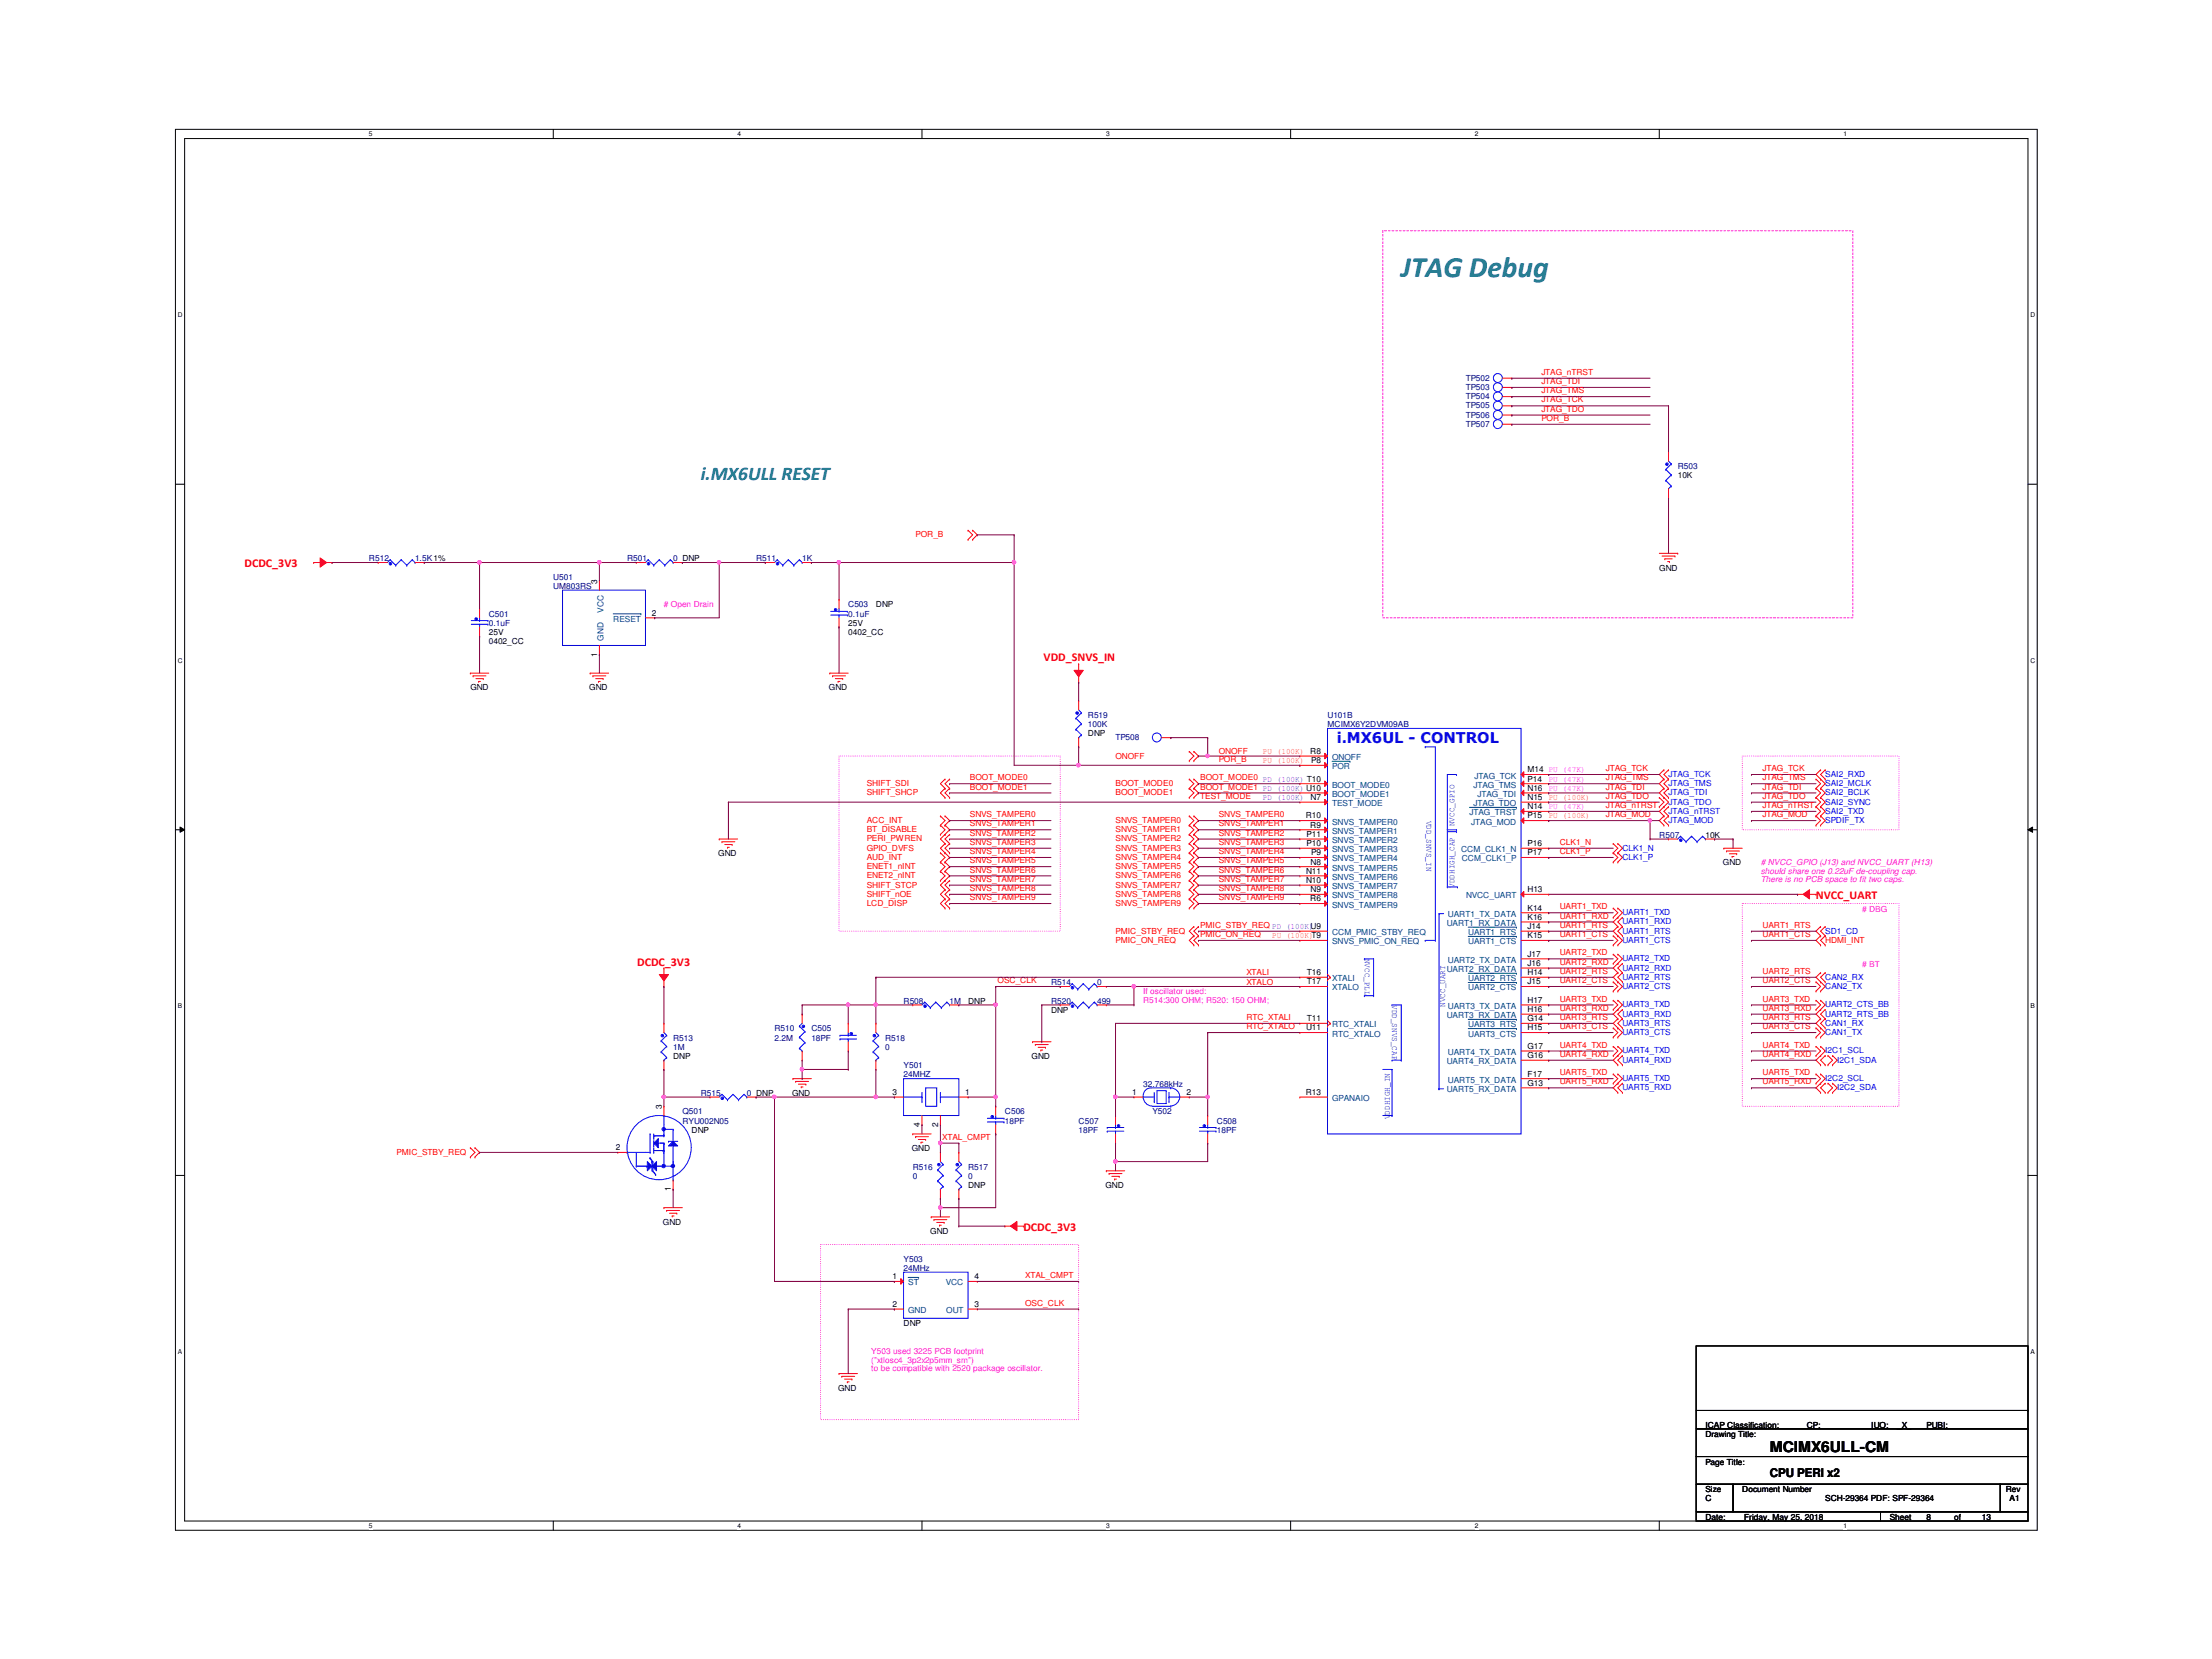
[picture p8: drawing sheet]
<svg xmlns="http://www.w3.org/2000/svg" width="610mm" height="457mm" viewBox="0 0 610 457" stroke-linecap="round" stroke-linejoin="round" font-family="sans-serif">
<defs><g id="words">
<text font-size="8.1" fill="#008080" x="386.2" y="76.4">JTAG Debug</text>
<text font-size="5.3" fill="#008080" x="193.1" y="132.2">i.MX6ULL RESET</text>
<text font-size="4.1" fill="#00f" x="368.4" y="204.9">i.MX6UL - CONTROL</text>
<text font-size="4.1" x="487.8" y="400.1">MCIMX6ULL-CM</text>
<g font-size="3.3" fill="#f00">
<text x="67.4" y="156.4">DCDC_3V3</text>
<text x="287.6" y="182.3">VDD_SNVS_IN</text>
<text x="500.5" y="247.8">NVCC_UART</text>
<text x="175.6" y="266.1">DCDC_3V3</text>
<text x="282" y="339.3">DCDC_3V3</text>
</g>
<text font-size="3.3" x="487.8" y="407">CPU PERI x2</text>
<g font-size="2.3" fill="#000080">
<text x="403.9" y="107.4">TP503</text>
<text x="403.9" y="104.9">TP502</text>
<text x="403.9" y="112.5">TP505</text>
<text x="403.9" y="110">TP504</text>
<text x="403.9" y="115.1">TP506</text>
<text x="403.9" y="117.6">TP507</text>
<text x="462.4" y="129.3">R503</text>
<text x="101.7" y="154.7">R512</text>
<text x="114.4" y="154.7">1.5K1%</text>
<text x="172.8" y="154.7">R501</text>
<text x="185.5" y="154.7">0 DNP</text>
<text x="208.4" y="154.7">R511</text>
<text x="221.1" y="154.7">1K</text>
<text x="152.5" y="159.8">U501</text>
<text x="152.5" y="162.3">UM803RS</text>
<text x="233.8" y="167.4">C503</text>
<text x="134.7" y="169.9">C501</text>
<text x="134.7" y="172.5">0.1uF</text>
<text x="233.8" y="169.9">0.1uF</text>
<text x="299.8" y="197.9">R519</text>
<text x="365.8" y="197.9">U101B</text>
<text x="299.8" y="200.4">100K</text>
<text x="307.4" y="204">TP508</text>
<text x="365.8" y="200.4">MCIMX6Y2DVM09AB</text>
<text x="457.3" y="230.9">R507</text>
<text x="289.6" y="271.5">R514</text>
<text x="302.3" y="271.5">0</text>
<text x="249" y="276.6">R508</text>
<text x="261.7" y="276.6">1M</text>
<text x="289.6" y="276.6">R520</text>
<text x="302.3" y="276.6">499</text>
<text x="185.5" y="286.8">R513</text>
<text x="213.4" y="284.2">R510</text>
<text x="213.4" y="286.8">2.2M</text>
<text x="223.6" y="284.2">C505</text>
<text x="223.6" y="286.8">18PF</text>
<text x="243.9" y="286.8">R518</text>
<text x="185.5" y="289.3">1M</text>
<text x="243.9" y="289.3">0</text>
<text x="249" y="294.4">Y501</text>
<text x="249" y="296.9">24MHZ</text>
<text x="315" y="299.5">32.768kHz</text>
<text x="193.1" y="302">R515</text>
<text x="205.8" y="302">0 DNP</text>
<text x="188" y="307.1">Q501</text>
<text x="188" y="309.6">RYU002N05</text>
<text x="276.9" y="307.1">C506</text>
<text x="276.9" y="309.6">18PF</text>
<text x="297.3" y="309.6">C507</text>
<text x="317.6" y="307.1">Y502</text>
<text x="335.4" y="309.6">C508</text>
<text x="297.3" y="312.2">18PF</text>
<text x="335.4" y="312.2">18PF</text>
<text x="251.5" y="322.3">R516</text>
<text x="266.8" y="322.3">R517</text>
<text x="251.5" y="324.9">0</text>
<text x="266.8" y="324.9">0</text>
<text x="249" y="347.7">Y503</text>
<text x="249" y="350.3">24MHz</text>
</g>
<g font-size="2.3" fill="#f00">
<text x="424.8" y="105.8">JTAG_TDI</text>
<text x="424.8" y="103.3">JTAG_nTRST</text>
<text x="424.8" y="110.9">JTAG_TCK</text>
<text x="424.8" y="108.4">JTAG_TMS</text>
<text x="424.8" y="113.5">JTAG_TDO</text>
<text x="424.8" y="116">POR_B</text>
<text x="252.3" y="148.1">POR_B</text>
<text x="307.4" y="209">ONOFF</text>
<text x="335.9" y="207.9">ONOFF</text>
<text x="335.9" y="210">POR_B</text>
<text x="267.3" y="215.1">BOOT_MODE0</text>
<text x="330.8" y="215.1">BOOT_MODE0 PD (100K) T10</text>
<text x="442.6" y="212.5">JTAG_TCK</text>
<text x="442.6" y="215.1">JTAG_TMS</text>
<text x="485.7" y="212.5">JTAG_TCK</text>
<text x="485.7" y="215.1">JTAG_TMS</text>
<text x="238.8" y="216.7">SHIFT_SDI</text>
<text x="238.8" y="219.2">SHIFT_SHCP</text>
<text x="267.3" y="217.6">BOOT_MODE1</text>
<text x="307.4" y="216.7">BOOT_MODE0</text>
<text x="307.4" y="219.2">BOOT_MODE1</text>
<text x="330.8" y="217.6">BOOT_MODE1 PD (100K) U10</text>
<text x="330.8" y="220.1">TEST_MODE</text>
<text x="442.6" y="217.6">JTAG_TDI</text>
<text x="442.6" y="220.1">JTAG_TDO</text>
<text x="485.7" y="217.6">JTAG_TDI</text>
<text x="485.7" y="220.1">JTAG_TDO</text>
<text x="238.8" y="226.8">ACC_INT</text>
<text x="267.3" y="225.2">SNVS_TAMPER0</text>
<text x="267.3" y="227.8">SNVS_TAMPER1</text>
<text x="307.4" y="226.8">SNVS_TAMPER0</text>
<text x="335.9" y="225.2">SNVS_TAMPER0</text>
<text x="335.9" y="227.8">SNVS_TAMPER1</text>
<text x="442.6" y="225.2">JTAG_MOD</text>
<text x="442.6" y="222.7">JTAG_nTRST</text>
<text x="485.7" y="222.7">JTAG_nTRST</text>
<text x="485.7" y="225.2">JTAG_MOD</text>
<text x="238.8" y="229.4">BT_DISABLE</text>
<text x="238.8" y="231.9">PERI_PWREN</text>
<text x="267.3" y="232.8">SNVS_TAMPER3</text>
<text x="267.3" y="230.3">SNVS_TAMPER2</text>
<text x="307.4" y="229.4">SNVS_TAMPER1</text>
<text x="307.4" y="231.9">SNVS_TAMPER2</text>
<text x="335.9" y="230.3">SNVS_TAMPER2</text>
<text x="335.9" y="232.8">SNVS_TAMPER3</text>
<text x="429.9" y="232.8">CLK1_N</text>
<text x="238.8" y="237">AUD_INT</text>
<text x="238.8" y="234.4">GPIO_DVFS</text>
<text x="238.8" y="239.5">ENET1_nINT</text>
<text x="267.3" y="235.4">SNVS_TAMPER4</text>
<text x="267.3" y="237.9">SNVS_TAMPER5</text>
<text x="307.4" y="234.4">SNVS_TAMPER3</text>
<text x="307.4" y="237">SNVS_TAMPER4</text>
<text x="307.4" y="239.5">SNVS_TAMPER5</text>
<text x="335.9" y="235.4">SNVS_TAMPER4</text>
<text x="335.9" y="237.9">SNVS_TAMPER5</text>
<text x="429.9" y="235.4">CLK1_P</text>
<text x="238.8" y="244.6">SHIFT_STCP</text>
<text x="238.8" y="242.1">ENET2_nINT</text>
<text x="267.3" y="240.5">SNVS_TAMPER6</text>
<text x="267.3" y="243">SNVS_TAMPER7</text>
<text x="267.3" y="245.5">SNVS_TAMPER8</text>
<text x="307.4" y="242.1">SNVS_TAMPER6</text>
<text x="307.4" y="244.6">SNVS_TAMPER7</text>
<text x="335.9" y="240.5">SNVS_TAMPER6</text>
<text x="335.9" y="243">SNVS_TAMPER7</text>
<text x="335.9" y="245.5">SNVS_TAMPER8</text>
<text x="238.8" y="249.7">LCD_DISP</text>
<text x="238.8" y="247.1">SHIFT_nOE</text>
<text x="267.3" y="248.1">SNVS_TAMPER9</text>
<text x="307.4" y="247.1">SNVS_TAMPER8</text>
<text x="307.4" y="249.7">SNVS_TAMPER9</text>
<text x="335.9" y="248.1">SNVS_TAMPER9</text>
<text x="429.9" y="250.6">UART1_TXD</text>
<text x="307.4" y="257.3">PMIC_STBY_REQ</text>
<text x="330.8" y="255.7">PMIC_STBY_REQ PD (100K)U9</text>
<text x="429.9" y="253.2">UART1_RXD</text>
<text x="429.9" y="255.7">UART1_RTS</text>
<text x="485.7" y="255.7">UART1_RTS</text>
<text x="307.4" y="259.8">PMIC_ON_REQ</text>
<text x="330.8" y="258.2">PMIC_ON_REQ</text>
<text x="429.9" y="258.2">UART1_CTS</text>
<text x="429.9" y="263.3">UART2_TXD</text>
<text x="485.7" y="258.2">UART1_CTS</text>
<text x="503" y="259.8">HDMI_INT</text>
<text x="343.5" y="268.8">XTALI</text>
<text x="429.9" y="265.9">UART2_RXD</text>
<text x="429.9" y="268.4">UART2_RTS</text>
<text x="485.7" y="268.4">UART2_RTS</text>
<text x="274.9" y="270.9">OSC_CLK</text>
<text x="343.5" y="271.4">XTALO</text>
<text x="429.9" y="270.9">UART2_CTS</text>
<text x="485.7" y="270.9">UART2_CTS</text>
<text x="343.5" y="281.1">RTC_XTALI</text>
<text x="429.9" y="276">UART3_TXD</text>
<text x="429.9" y="278.6">UART3_RXD</text>
<text x="429.9" y="281.1">UART3_RTS</text>
<text x="485.7" y="276">UART3_TXD</text>
<text x="485.7" y="278.6">UART3_RXD</text>
<text x="485.7" y="281.1">UART3_RTS</text>
<text x="343.5" y="283.6">RTC_XTALO</text>
<text x="429.9" y="283.6">UART3_CTS</text>
<text x="485.7" y="283.6">UART3_CTS</text>
<text x="429.9" y="288.7">UART4_TXD</text>
<text x="429.9" y="291.3">UART4_RXD</text>
<text x="485.7" y="288.7">UART4_TXD</text>
<text x="485.7" y="291.3">UART4_RXD</text>
<text x="429.9" y="296.3">UART5_TXD</text>
<text x="429.9" y="298.9">UART5_RXD</text>
<text x="485.7" y="296.3">UART5_TXD</text>
<text x="485.7" y="298.9">UART5_RXD</text>
<text x="259.7" y="314.1">XTAL_CMPT</text>
<text x="109.3" y="318.3">PMIC_STBY_REQ</text>
<text x="282.5" y="352.2">XTAL_CMPT</text>
<text x="282.5" y="359.8">OSC_CLK</text>
</g>
<g font-size="2.3">
<text x="462.4" y="131.8">10K</text>
<text x="164.6" y="160.9" transform="rotate(-90 164.6 160.9)">3</text>
<text x="457.3" y="157.2">GND</text>
<text x="241.4" y="167.4">DNP</text>
<text x="179.7" y="169.7">2</text>
<text x="233.8" y="172.5">25V</text>
<text x="134.7" y="177.5">0402_CC</text>
<text x="134.7" y="175">25V</text>
<text x="233.8" y="175">0402_CC</text>
<text x="164.6" y="180.9" transform="rotate(-90 164.6 180.9)">1</text>
<text x="129.6" y="190.2">GND</text>
<text x="162.4" y="190.2">GND</text>
<text x="228.4" y="190.2">GND</text>
<text x="299.8" y="202.9">DNP</text>
<text x="361.1" y="207.8">R8</text>
<text x="361.4" y="210.3">P8</text>
<text x="421" y="212.9">M14 PU (47K)</text>
<text x="421" y="215.4">P14</text>
<text x="361.2" y="220.5">N7</text>
<text x="421" y="217.9">N16</text>
<text x="421" y="220.5">N15</text>
<text x="359.8" y="225.6">R10</text>
<text x="421" y="223">N14</text>
<text x="421" y="225.6">P15</text>
<text x="360.1" y="230.6">P11</text>
<text x="360.1" y="233.2">P10</text>
<text x="361.1" y="228.1">R9</text>
<text x="421" y="233.2">P16</text>
<text x="470" y="230.9">10K</text>
<text x="198" y="236">GND</text>
<text x="361.2" y="238.3">N8</text>
<text x="361.4" y="235.7">P9</text>
<text x="421" y="235.7">P17</text>
<text x="474.8" y="238.5">GND</text>
<text x="359.9" y="240.8">N11</text>
<text x="359.9" y="243.3">N10</text>
<text x="361.2" y="245.9">N9</text>
<text x="421" y="245.9">H13</text>
<text x="361.1" y="248.4">R6</text>
<text x="421" y="251">K14</text>
<text x="421" y="253.5">K16</text>
<text x="421" y="256">J14</text>
<text x="421" y="258.6">K15</text>
<text x="421" y="263.7">J17</text>
<text x="360.2" y="268.7">T16</text>
<text x="421" y="266.2">J16</text>
<text x="421" y="268.7">H14</text>
<text x="360.2" y="271.3">T17</text>
<text x="421" y="271.3">J15</text>
<text x="266.8" y="276.6">DNP</text>
<text x="289.6" y="279.1">DNP</text>
<text x="360.2" y="281.4">T11</text>
<text x="421" y="281.4">G14</text>
<text x="421" y="276.4">H17</text>
<text x="421" y="278.9">H16</text>
<text x="359.9" y="284">U11</text>
<text x="421" y="284">H15</text>
<text x="185.5" y="291.8">DNP</text>
<text x="284.3" y="291.8">GND</text>
<text x="421" y="291.6">G16</text>
<text x="421" y="289.1">G17</text>
<text x="421" y="296.7">F17</text>
<text x="421" y="299.2">G13</text>
<text x="182.4" y="305.6" transform="rotate(-90 182.4 305.6)">3</text>
<text x="218.3" y="302">GND</text>
<text x="246" y="301.8">3</text>
<text x="266" y="301.8">1</text>
<text x="312" y="301.8">1</text>
<text x="327" y="301.8">2</text>
<text x="359.8" y="301.8">R13</text>
<text x="253.5" y="310.5" transform="rotate(-90 253.5 310.5)">4</text>
<text x="258.6" y="310.5" transform="rotate(-90 258.6 310.5)">2</text>
<text x="169.8" y="317">2</text>
<text x="190.6" y="312.2">DNP</text>
<text x="251.3" y="317.2">GND</text>
<text x="184.9" y="328.3" transform="rotate(-90 184.9 328.3)">1</text>
<text x="266.8" y="327.4">DNP</text>
<text x="304.6" y="327.4">GND</text>
<text x="182.7" y="337.6">GND</text>
<text x="256.4" y="340.1">GND</text>
<text x="246" y="352.6">1</text>
<text x="268.6" y="352.6">4</text>
<text x="246" y="360.2">2</text>
<text x="249" y="365.5">DNP</text>
<text x="268.6" y="360.2">3</text>
<text x="231" y="383.3">GND</text>
<text x="470" y="396">Drawing Title:</text>
<text x="470" y="393.4">ICAP Classification:</text>
<text x="497.9" y="393.4">CP:</text>
<text x="503.5" y="393.2">___</text>
<text x="515.7" y="393.4">IUO:</text>
<text x="522.8" y="393.4">_X_</text>
<text x="530.9" y="393.4">PUBI: ___</text>
<text x="470" y="403.6">Page Title:</text>
<text x="470" y="411.2">Size</text>
<text x="470" y="413.8">C</text>
<text x="480.1" y="411.2">Document Number</text>
<text x="503" y="413.8">SCH-29364 PDF: SPF-29364</text>
<text x="552.8" y="411.2">Rev</text>
<text x="553.8" y="413.8">A1</text>
<text x="470" y="418.8">Date:</text>
<text x="480.7" y="418.8">Friday, May 25, 2018</text>
<text x="520.8" y="418.8">Sheet</text>
<text x="530.9" y="418.8">8</text>
<text x="538.6" y="418.8">of</text>
<text x="546.2" y="418.8">13</text>
</g>
<g font-size="2.3" fill="#f0f">
<text x="183" y="167.4"># Open Drain</text>
<text x="426.8" y="215.4">PU (47K)</text>
<text x="426.8" y="217.9">PU (47K)</text>
<text x="426.8" y="223">PU (47K)</text>
<text x="485.2" y="238.4"># NVCC_GPIO (J13) and NVCC_UART (H13)</text>
<text x="485.2" y="240.8">should share one 0.22uF de-coupling cap.</text>
<text x="485.2" y="243.2">There is no PCB space to fit two caps.</text>
<text x="513.2" y="251.2"># DBG</text>
<text x="513.2" y="266.4"># BT</text>
<text x="315" y="274.1">If oscillator used:</text>
<text x="315" y="276.4">R514:300 OHM; R520: 150 OHM;</text>
<text x="240.1" y="373.1">Y503 used 3225 PCB footprint</text>
<text x="240.1" y="375.5">(&quot;xtlosc4_3p2x2p5mm_sm&quot;)</text>
<text x="240.1" y="377.9">to be compatible with 2520 package oscillator.</text>
</g>
<g font-size="2.3" fill="#004080">
<text x="166.3" y="168.8" transform="rotate(-90 166.3 168.8)">VCC</text>
<text x="169" y="171.4">RESET</text>
<text x="166.3" y="176.6" transform="rotate(-90 166.3 176.6)">GND</text>
<text x="367.1" y="209.5">ONOFF</text>
<text x="367.1" y="212">POR</text>
<text x="406.3" y="214.5">JTAG_TCK</text>
<text x="367.1" y="217.1">BOOT_MODE0</text>
<text x="367.1" y="219.6">BOOT_MODE1</text>
<text x="406.1" y="217.1">JTAG_TMS</text>
<text x="407.2" y="219.6">JTAG_TDI</text>
<text x="367.1" y="222.2">TEST_MODE</text>
<text x="367.1" y="227.2">SNVS_TAMPER0</text>
<text x="405" y="224.7">JTAG_TRST</text>
<text x="405.5" y="227.2">JTAG_MOD</text>
<text x="406.1" y="222.2">JTAG_TDO</text>
<text x="367.1" y="229.8">SNVS_TAMPER1</text>
<text x="367.1" y="232.3">SNVS_TAMPER2</text>
<text x="367.1" y="234.9">SNVS_TAMPER3</text>
<text x="367.1" y="237.4">SNVS_TAMPER4</text>
<text x="367.1" y="239.9">SNVS_TAMPER5</text>
<text x="402.7" y="234.9">CCM_CLK1_N</text>
<text x="402.8" y="237.4">CCM_CLK1_P</text>
<text x="367.1" y="242.5">SNVS_TAMPER6</text>
<text x="367.1" y="245">SNVS_TAMPER7</text>
<text x="367.1" y="247.6">SNVS_TAMPER8</text>
<text x="367.1" y="250.1">SNVS_TAMPER9</text>
<text x="404" y="247.6">NVCC_UART</text>
<text x="367.1" y="257.7">CCM_PMIC_STBY_REQ</text>
<text x="398.7" y="255.2">UART1_RX_DATA</text>
<text x="399" y="252.6">UART1_TX_DATA</text>
<text x="404.6" y="257.7">UART1_RTS</text>
<text x="367.1" y="260.3">SNVS_PMIC_ON_REQ</text>
<text x="404.6" y="260.3">UART1_CTS</text>
<text x="398.7" y="267.9">UART2_RX_DATA</text>
<text x="399" y="265.3">UART2_TX_DATA</text>
<text x="367.1" y="273">XTALO</text>
<text x="367.1" y="270.4">XTALI</text>
<text x="404.6" y="270.4">UART2_RTS</text>
<text x="404.6" y="273">UART2_CTS</text>
<text x="398.7" y="280.6">UART3_RX_DATA</text>
<text x="399" y="278">UART3_TX_DATA</text>
<text x="367.1" y="283.1">RTC_XTALI</text>
<text x="367.1" y="285.7">RTC_XTALO</text>
<text x="404.6" y="283.1">UART3_RTS</text>
<text x="404.6" y="285.7">UART3_CTS</text>
<text x="398.7" y="293.3">UART4_RX_DATA</text>
<text x="399" y="290.7">UART4_TX_DATA</text>
<text x="399" y="298.4">UART5_TX_DATA</text>
<text x="367.1" y="303.4">GPANAIO</text>
<text x="398.7" y="300.9">UART5_RX_DATA</text>
<text x="250.3" y="354.2">ST</text>
<text x="260.7" y="354.2">VCC</text>
<text x="250.3" y="361.9">GND</text>
<text x="260.8" y="361.9">OUT</text>
</g>
<g font-size="2.3" fill="#ff8000">
<text x="348.1" y="207.8">PU (100K)</text>
<text x="348.1" y="210.3">PU (100K)</text>
<text x="426.8" y="220.5">PU (100K)</text>
<text x="426.8" y="225.6">PU (100K)</text>
<text x="350.6" y="258.6">PU (100K)T9</text>
</g>
<g font-size="2.3" fill="#00f">
<text x="459.8" y="214.1">JTAG_TCK</text>
<text x="503" y="214.1">SAI2_RXD</text>
<text x="459.8" y="216.7">JTAG_TMS</text>
<text x="459.8" y="219.2">JTAG_TDI</text>
<text x="459.8" y="221.7">JTAG_TDO</text>
<text x="503" y="216.7">SAI2_MCLK</text>
<text x="503" y="219.2">SAI2_BCLK</text>
<text x="503" y="221.7">SAI2_SYNC</text>
<text x="393.1" y="226.1" transform="rotate(90 393.1 226.1)">VDD_SNVS_IN</text>
<text x="400.8" y="227.7" transform="rotate(-90 400.8 227.7)">NVCC_GPIO</text>
<text x="459.8" y="224.3">JTAG_nTRST</text>
<text x="459.8" y="226.8">JTAG_MOD</text>
<text x="503" y="224.3">SAI2_TXD</text>
<text x="503" y="226.8">SPDIF_TX</text>
<text x="447.1" y="234.4">CLK1_N</text>
<text x="447.1" y="237">CLK1_P</text>
<text x="400.8" y="244.7" transform="rotate(-90 400.8 244.7)">VDDHIGH_CAP</text>
<text x="447.1" y="252.2">UART1_TXD</text>
<text x="447.1" y="254.8">UART1_RXD</text>
<text x="447.1" y="257.3">UART1_RTS</text>
<text x="503" y="257.3">SD1_CD</text>
<text x="447.1" y="259.8">UART1_CTS</text>
<text x="376.1" y="264.2" transform="rotate(90 376.1 264.2)">NVCC_PLL</text>
<text x="447.1" y="264.9">UART2_TXD</text>
<text x="447.1" y="267.5">UART2_RXD</text>
<text x="447.1" y="272.5">UART2_CTS</text>
<text x="447.1" y="270">UART2_RTS</text>
<text x="503" y="272.5">CAN2_TX</text>
<text x="503" y="270">CAN2_RX</text>
<text x="383.7" y="276.9" transform="rotate(90 383.7 276.9)">VDD_SNVS_CAP</text>
<text x="398.3" y="277.5" transform="rotate(-90 398.3 277.5)">NVCC_UART</text>
<text x="447.1" y="277.6">UART3_TXD</text>
<text x="447.1" y="280.2">UART3_RXD</text>
<text x="503" y="277.6">UART2_CTS_BB</text>
<text x="503" y="280.2">UART2_RTS_BB</text>
<text x="447.1" y="285.2">UART3_CTS</text>
<text x="447.1" y="282.7">UART3_RTS</text>
<text x="503" y="285.2">CAN1_TX</text>
<text x="503" y="282.7">CAN1_RX</text>
<text x="447.1" y="290.3">UART4_TXD</text>
<text x="447.1" y="292.9">UART4_RXD</text>
<text x="503" y="290.3">I2C1_SCL</text>
<text x="506.3" y="292.9">I2C1_SDA</text>
<text x="447.1" y="297.9">UART5_TXD</text>
<text x="503" y="297.9">I2C2_SCL</text>
<text x="447.1" y="300.5">UART5_RXD</text>
<text x="506.3" y="300.5">I2C2_SDA</text>
<text x="383" y="308.4" transform="rotate(-90 383 308.4)">VDDHIGH_IN</text>
</g>
<text font-size="2.3" fill="#8000ff" x="348.1" y="220.5">PD (100K)</text>
<g font-size="1.8">
<text x="101.7" y="37.5">5</text>
<text x="203.3" y="37.5">4</text>
<text x="304.9" y="37.5">3</text>
<text x="406.5" y="37.5">2</text>
<text x="508.1" y="37.5">1</text>
<text x="49" y="87.4">D</text>
<text x="559.6" y="87.4">D</text>
<text x="49" y="182.6">C</text>
<text x="559.6" y="182.6">C</text>
<text x="49" y="277.9">B</text>
<text x="559.6" y="277.9">B</text>
<text x="49" y="373.1">A</text>
<text x="559.6" y="373.1">A</text>
<text x="101.7" y="421">5</text>
<text x="203.3" y="421">4</text>
<text x="304.9" y="421">3</text>
<text x="406.5" y="421">2</text>
<text x="508.1" y="421">1</text>
</g>
</g></defs>
<path d="M48.3 35.6h513.1v386.1h-513.1zM50.9 38.2h508v381h-508z" fill="none" stroke="#000" stroke-width=".28"/>
<g fill="#fff">
<path d="M101.7 35.9h1v2h-1z"/>
<path d="M101.7 419.4h1v2.1h-1z"/>
</g>
<path d="M152.5 35.6v2.6M152.5 419.2v2.5" fill="none" stroke="#000" stroke-width=".28"/>
<g fill="#fff">
<path d="M203.3 35.9h1v2h-1z"/>
<path d="M203.3 419.4h1v2.1h-1z"/>
</g>
<path d="M254.1 35.6v2.6M254.1 419.2v2.5" fill="none" stroke="#000" stroke-width=".28"/>
<g fill="#fff">
<path d="M304.9 35.9h1v2h-1z"/>
<path d="M304.9 419.4h1v2.1h-1z"/>
</g>
<path d="M355.7 35.6v2.6M355.7 419.2v2.5" fill="none" stroke="#000" stroke-width=".28"/>
<g fill="#fff">
<path d="M406.5 35.9h1v2h-1z"/>
<path d="M406.5 419.4h1v2.1h-1z"/>
</g>
<path d="M457.3 35.6v2.6M457.3 419.2v2.5" fill="none" stroke="#000" stroke-width=".28"/>
<g fill="#fff">
<path d="M508.1 35.9h1v2h-1z"/>
<path d="M508.1 419.4h1v2.1h-1z"/>
<path d="M49 85.8h1.3v2h-1.3z"/>
<path d="M559.6 85.8h1.2v2h-1.2z"/>
<path d="M49 181h1.3v2h-1.3z"/>
<path d="M559.6 181h1.2v2h-1.2z"/>
</g>
<path d="M48.3 133.4h2.6M558.9 133.4h2.5" fill="none" stroke="#000" stroke-width=".28"/>
<g fill="#fff">
<path d="M49 276.3h1.2v2h-1.2z"/>
<path d="M559.6 276.3h1.1v2h-1.1z"/>
</g>
<path d="M48.3 228.7h2.6M49.6 227.9l1.3 .8-1.3 .7zM558.9 228.7l1.3-.8v1.5zM558.9 228.7h2.5" fill="none" stroke="#000" stroke-width=".28"/>
<path d="M49.6 227.9l1.3 .8-1.3 .7zM558.9 228.7l1.3-.8v1.5z" fill="#000"/>
<g fill="#fff">
<path d="M49 371.5h1.1v2h-1.1z"/>
<path d="M559.6 371.5h1.1v2h-1.1z"/>
</g>
<path d="M48.3 323.9h2.6M558.9 323.9h2.5" fill="none" stroke="#000" stroke-width=".28"/>
<path d="M381.1 63.6h129.5v106.7h-129.5z" fill="none" stroke="#f0f" stroke-width=".28" stroke-dasharray=".5 .5"/>
<path d="M231.2 208.4h61v48.2h-61zM480.1 208.4h43.2v20.3h-43.2zM480.1 249h43.2v55.9h-43.2zM226.1 343h71.2v48.2h-71.2z" fill="none" stroke="#f0f" stroke-width=".28" stroke-dasharray="0 .5"/>
<g fill="none" stroke="#f00" stroke-width=".28">
<path d="M457.3 152.5h5.1M458 153.2h3.6M458.8 154h.1M458.8 154h2M459.6 154.8h.5M460.1 154.8h.1M461.6 153.2h.1M462.4 152.5h.1M198.2 231.2h.1M198.2 231.2h5.1M199 232h.1M199 232h3.5"/>
<path d="M199.7 232.7h2.1M200.5 233.5h.1M200.5 233.5h.5M201.8 232.7h.1M475.1 233.8h.1M475.1 233.8h5M475.8 234.5h.1M475.8 234.5h3.6M476.6 235.3h2M477.4 236.1h.1M477.4 236.1h.5M478.6 235.3h.1"/>
<path d="M495.4 246.5h.1M495.4 246.5h1.8M256.6 335.4h.1M256.6 335.4h5.1M257.4 336.1h.1M257.4 336.1h3.5M258.1 336.9h2.1M258.9 337.7h.1M258.9 337.7h.5M260.2 336.9h.1M304.9 322.7h.1M304.9 322.7h5.1"/>
<path d="M305.6 323.4h.1M305.6 323.4h3.6M306.4 324.2h2M307.2 325h.1M307.2 325h.5M308.4 324.2h.1"/>
</g>
<path d="M496.9 246.5l1.8-1.3v2.5z" fill-rule="evenodd" fill="#f00"/>
<g fill="none" stroke="#f00" stroke-width=".28">
<path d="M89.7 155h1.8M91.5 155h.1M162.6 185.5h.1M162.6 185.5h5.1M163.4 186.3h.1M163.4 186.3h3.6M164.2 187h2M164.9 187.8h.1M164.9 187.8h.5M166.2 187h.1M228.7 185.5h.1M228.7 185.5h5.1"/>
<path d="M229.4 186.3h.1M229.4 186.3h3.6M230.2 187h2M231 187.8h.1M231 187.8h.5M232.2 187h.1M496.9 246.5l1.8-1.3v2.5zM497.7 246.5h2.8M500.5 246.5h.1"/>
</g>
<path d="M88.2 153.8l1.8 1.2-1.8 1.3z" fill-rule="evenodd" fill="#f00"/>
<g fill="none" stroke="#f00" stroke-width=".28">
<path d="M86.4 155h.1M86.4 155h2.8M88.2 153.8l1.8 1.2-1.8 1.3zM129.6 185.5h.1M129.6 185.5h5.1M130.4 186.3h.1M130.4 186.3h3.5M131.1 187h2.1M131.9 187.8h.1M131.9 187.8h.5M133.2 187h.1M276.9 337.9h.1"/>
<path d="M276.9 337.9h1.8"/>
</g>
<path d="M278.5 337.9l1.7-1.3v2.6z" fill-rule="evenodd" fill="#f00"/>
<g fill="none" stroke="#f00" stroke-width=".28">
<path d="M183 271.9h.1M183 270.1v1.8M183 332.8h.1M183 332.8h5M183.7 333.6h.1M183.7 333.6h3.6M184.5 334.3h2M185.3 335.1h.1M185.3 335.1h.5M186.5 334.3h.1M278.5 337.9l1.7-1.3v2.6zM279.2 337.9h2.8"/>
<path d="M282 337.9h.1"/>
</g>
<path d="M181.7 268.6h2.5l-1.2 1.7z" fill-rule="evenodd" fill="#f00"/>
<g fill="none" stroke="#f00" stroke-width=".28">
<path d="M297.3 188h.1M297.3 186.3v1.7M181.7 268.6h2.5l-1.2 1.7zM183 266.8h.1M183 266.8v2.8M231.2 378.5h.1M231.2 378.5h5.1M232 379.3h.1M232 379.3h3.5M232.7 380.1h2.1M233.5 380.8h.1M233.5 380.8h.5"/>
<path d="M234.8 380.1h.1"/>
</g>
<path d="M296 184.7h2.5l-1.2 1.8z" fill-rule="evenodd" fill="#f00"/>
<g fill="none" stroke="#f00" stroke-width=".28">
<path d="M266.8 148.7h.1M266.8 146.1h.1M266.8 146.1l1.3 1.3-1.3 1.3M268.1 146.1h.1M268.1 148.7h.1M268.1 146.1l1.2 1.3-1.2 1.3M296 184.7h2.5l-1.2 1.8zM297.3 183h.1M297.3 183v2.8M260.4 214.7h.1M260.4 217.3h.1M260.4 219.8h.1"/>
<path d="M260.4 214.7l-1.2 1.3 1.2 1.3M260.4 217.3l-1.2 1.2 1.2 1.3M261.7 214.7h.1M261.7 217.3h.1M261.7 219.8h.1M261.7 214.7l-1.3 1.3 1.3 1.3M261.7 217.3l-1.3 1.2 1.3 1.3M327.7 217.3h.1M327.7 214.7h.1M327.7 219.8h.1M327.7 209.6h.1M327.7 207.1h.1"/>
<path d="M327.7 214.7l1.3 1.3-1.3 1.3M327.7 217.3l1.3 1.2-1.3 1.3M327.7 207.1l1.3 1.3-1.3 1.2M329 214.7h.1M329 217.3h.1M329 219.8h.1M329 207.1h.1M329 209.6h.1M329 214.7l1.3 1.3-1.3 1.3M329 217.3l1.3 1.2-1.3 1.3M329 207.1l1.3 1.3-1.3 1.2M457.3 219.8h.1"/>
<path d="M457.3 219.8l1.3 1.3-1.3 1.2M458.6 212.2h.1M458.6 214.7h.1M458.6 217.3h.1M458.6 219.8h.1M458.6 212.2l-1.3 1.2 1.3 1.3M458.6 214.7l-1.3 1.3 1.3 1.3M458.6 217.3l-1.3 1.2 2.5 2.6-2.5 2.5 1.3 1.3M459.8 214.7h.1M459.8 212.2h.1M459.8 217.3h.1M459.8 219.8h.1"/>
<path d="M459.8 212.2l-1.2 1.2 1.2 1.3M459.8 214.7l-1.2 1.3 1.2 1.3M459.8 217.3l-1.2 1.2 1.2 1.3M500.5 214.7h.1M500.5 217.3h.1M500.5 219.8h.1M500.5 214.7l1.2 1.3-1.2 1.3M500.5 217.3l1.2 1.2-1.2 1.3M500.5 219.8l1.2 1.3-1.2 1.2M501.7 214.7h.1M501.7 217.3h.1M501.7 219.8h.1"/>
<path d="M501.7 212.2h.1M501.7 212.2l-1.2 1.2 2.5 2.6-1.3 1.3M501.7 217.3l1.3 1.2-1.3 1.3M501.7 219.8l1.3 1.3-1.3 1.2M503 214.7h.1M503 212.2h.1M503 212.2l-1.3 1.2 1.3 1.3M259.2 230h.1M259.2 227.4h.1M259.2 237.6h.1M259.2 235h.1M259.2 224.9h.1"/>
<path d="M259.2 227.4l1.2 1.3-1.2 1.3M259.2 235l1.2 1.3-1.2 1.3M259.2 224.9l1.2 1.2-1.2 1.3M259.2 237.6l1.2 1.2-1.2 1.3M260.4 227.4h.1M260.4 230h.1M260.4 235h.1M260.4 237.6h.1M260.4 224.9h.1M260.4 232.5h.1M260.4 227.4l1.3 1.3-2.5 2.5 1.2 1.3M260.4 232.5l-1.2 1.3 2.5 2.5-1.3 1.3"/>
<path d="M260.4 224.9l1.3 1.2-1.3 1.3M260.4 237.6l1.3 1.2-1.3 1.3M261.7 230h.1M261.7 232.5h.1M261.7 235h.1M261.7 230l-1.3 1.2 1.3 1.3M261.7 232.5l-1.3 1.3 1.3 1.2M327.7 224.9h.1M327.7 227.4h.1M327.7 230h.1M327.7 232.5h.1M327.7 235h.1"/>
<path d="M327.7 237.6h.1M327.7 224.9l1.3 1.2-1.3 1.3M327.7 227.4l1.3 1.3-1.3 1.3M327.7 230l1.3 1.2-1.3 1.3M327.7 232.5l1.3 1.3-1.3 1.2M327.7 235l1.3 1.3-1.3 1.3M327.7 237.6l1.3 1.2-1.3 1.3M329 227.4h.1M329 224.9h.1M329 230h.1M329 232.5h.1M329 235h.1"/>
<path d="M329 237.6h.1M329 224.9l1.3 1.2-1.3 1.3M329 227.4l1.3 1.3-1.3 1.3M329 230l1.3 1.2-1.3 1.3M329 232.5l1.3 1.3-1.3 1.2M329 235l1.3 1.3-1.3 1.3M329 237.6l1.3 1.2-1.3 1.3M444.6 232.5h.1M444.6 235h.1M444.6 237.6h.1M444.6 235l1.3 1.3-1.3 1.3M444.6 232.5l1.3 1.3-1.3 1.2"/>
<path d="M445.9 232.5h.1M445.9 235h.1M445.9 237.6h.1M445.9 232.5l1.2 1.3-1.2 1.2M445.9 235l1.2 1.3-1.2 1.3M457.3 222.3h.1M458.6 222.3h.1M458.6 224.9h.1M458.6 227.4h.1M458.6 224.9l-1.3 1.2 1.3 1.3M459.8 224.9h.1M459.8 222.3h.1"/>
<path d="M459.8 227.4h.1M459.8 222.3l-1.2 1.3 1.2 1.3M459.8 224.9l-1.2 1.2 1.2 1.3M500.5 222.3h.1M500.5 224.9h.1M500.5 227.4h.1M500.5 222.3l1.2 1.3-1.2 1.3M500.5 224.9l1.2 1.2-1.2 1.3M501.7 222.3h.1M501.7 224.9h.1M501.7 227.4h.1M501.7 222.3l1.3 1.3-1.3 1.3"/>
<path d="M501.7 224.9l1.3 1.2-1.3 1.3M259.2 240.1h.1M259.2 242.7h.1M259.2 240.1l1.2 1.3-1.2 1.3M260.4 247.7h.1M260.4 250.3h.1M260.4 242.7h.1M260.4 245.2h.1M260.4 240.1h.1M260.4 247.7l-1.2 1.3 1.2 1.3M260.4 240.1l1.3 1.3-2.5 2.5 1.2 1.3M260.4 245.2l-1.2 1.3 1.2 1.2"/>
<path d="M261.7 247.7h.1M261.7 250.3h.1M261.7 242.7h.1M261.7 245.2h.1M261.7 247.7l-1.3 1.3 1.3 1.3M261.7 242.7l-1.3 1.2 1.3 1.3M261.7 245.2l-1.3 1.3 1.3 1.2M327.7 240.1h.1M327.7 242.7h.1M327.7 245.2h.1M327.7 247.7h.1M327.7 250.3h.1"/>
<path d="M327.7 240.1l1.3 1.3-1.3 1.3M327.7 242.7l1.3 1.2-1.3 1.3M327.7 245.2l1.3 1.3-1.3 1.2M327.7 247.7l1.3 1.3-1.3 1.3M329 255.4h.1M329 257.9h.1M329 240.1h.1M329 242.7h.1M329 245.2h.1M329 247.7h.1M329 250.3h.1M329 255.4l-1.3 1.2 1.3 1.3"/>
<path d="M329 257.9l-1.3 1.3 1.3 1.2M329 240.1l1.3 1.3-1.3 1.3M329 242.7l1.3 1.2-1.3 1.3M329 245.2l1.3 1.3-1.3 1.2M329 247.7l1.3 1.3-1.3 1.3M330.3 255.4h.1M330.3 257.9h.1M330.3 255.4l-1.3 1.2 1.3 1.3M330.3 257.9l-1.3 1.3 1.3 1.2M444.6 250.3h.1M444.6 252.8h.1M444.6 257.9h.1"/>
<path d="M444.6 250.3l1.3 1.2-1.3 1.3M444.6 257.9l1.3 1.3-1.3 1.2M445.9 250.3h.1M445.9 252.8h.1M445.9 255.4h.1M445.9 257.9h.1M445.9 250.3l1.2 1.2-2.5 2.6 1.3 1.3M445.9 255.4l-1.3 1.2 2.5 2.6-1.2 1.2M447.1 255.4h.1M447.1 252.8h.1M447.1 257.9h.1M447.1 252.8l-1.2 1.3 1.2 1.3"/>
<path d="M447.1 255.4l-1.2 1.2 1.2 1.3M501.7 257.9h.1M501.7 255.4h.1M501.7 255.4l-1.2 1.2 1.2 1.3M501.7 257.9l-1.2 1.3 1.2 1.2M503 255.4h.1M503 257.9h.1M503 255.4l-1.3 1.2 1.3 1.3M503 257.9l-1.3 1.3 1.3 1.2M329 260.4h.1M330.3 260.4h.1M444.6 263h.1"/>
<path d="M444.6 265.5h.1M444.6 260.4h.1M444.6 273.1h.1M444.6 270.6h.1M444.6 275.7h.1M444.6 278.2h.1M444.6 263l1.3 1.2-1.3 1.3M444.6 275.7l1.3 1.2-1.3 1.3M444.6 270.6l1.3 1.3-1.3 1.2M445.9 263h.1M445.9 265.5h.1M445.9 268.1h.1"/>
<path d="M445.9 260.4h.1M445.9 273.1h.1M445.9 270.6h.1M445.9 275.7h.1M445.9 278.2h.1M445.9 263l1.2 1.2-2.5 2.6 1.3 1.3M445.9 268.1l-1.3 1.2 2.5 2.6-1.2 1.2M445.9 275.7l1.2 1.2-2.5 2.6 1.3 1.3M447.1 268.1h.1M447.1 265.5h.1M447.1 270.6h.1M447.1 278.2h.1"/>
<path d="M447.1 265.5l-1.2 1.3 1.2 1.3M447.1 278.2l-1.2 1.3 1.2 1.3M447.1 268.1l-1.2 1.2 1.2 1.3M500.5 270.6h.1M500.5 273.1h.1M500.5 278.2h.1M500.5 275.7h.1M500.5 270.6l1.2 1.3-1.2 1.2M500.5 275.7l1.2 1.2-1.2 1.3M501.7 270.6h.1M501.7 273.1h.1M501.7 268.1h.1"/>
<path d="M501.7 278.2h.1M501.7 275.7h.1M501.7 260.4h.1M501.7 268.1l-1.2 1.2 2.5 2.6-1.3 1.2M501.7 275.7l1.3 1.2-2.5 2.6 1.2 1.3M503 270.6h.1M503 268.1h.1M503 278.2h.1M503 260.4h.1M503 268.1l-1.3 1.2 1.3 1.3M503 278.2l-1.3 1.3 1.3 1.3M218.5 297.3h.1"/>
<path d="M218.5 297.3h5.1M219.3 298h.1M219.3 298h3.5M220 298.8h2.1M220.8 299.6h.1M220.8 299.6h.5M222.1 298.8h.1M284.6 287.1h.1M284.6 287.1h5M285.3 287.9h.1M285.3 287.9h3.6M286.1 288.6h2"/>
<path d="M286.9 289.4h.1M286.9 289.4h.5M288.1 288.6h.1M444.6 285.8h.1M444.6 283.3h.1M444.6 288.4h.1M444.6 290.9h.1M444.6 296h.1M444.6 298.5h.1M444.6 283.3l1.3 1.3-1.3 1.2M444.6 288.4l1.3 1.2-1.3 1.3M444.6 296l1.3 1.3-1.3 1.2"/>
<path d="M445.9 285.8h.1M445.9 283.3h.1M445.9 280.8h.1M445.9 288.4h.1M445.9 290.9h.1M445.9 293.5h.1M445.9 298.5h.1M445.9 296h.1M445.9 280.8l-1.3 1.2 2.5 2.6-1.2 1.2M445.9 288.4l1.2 1.2-2.5 2.6 1.3 1.3M445.9 296l1.2 1.3-2.5 2.5 1.3 1.3M447.1 280.8h.1"/>
<path d="M447.1 283.3h.1M447.1 293.5h.1M447.1 290.9h.1M447.1 298.5h.1M447.1 280.8l-1.2 1.2 1.2 1.3M447.1 290.9l-1.2 1.3 1.2 1.3M447.1 298.5l-1.2 1.3 1.2 1.3M500.5 283.3h.1M500.5 285.8h.1M500.5 288.4h.1M500.5 290.9h.1M500.5 296h.1"/>
<path d="M500.5 298.5h.1M500.5 283.3l1.2 1.3-1.2 1.2M500.5 288.4l1.2 1.2-1.2 1.3M500.5 296l1.2 1.3-1.2 1.2M501.7 280.8h.1M501.7 283.3h.1M501.7 285.8h.1M501.7 293.5h.1M501.7 290.9h.1M501.7 288.4h.1M501.7 298.5h.1M501.7 296h.1"/>
<path d="M501.7 280.8l-1.2 1.2 2.5 2.6-1.3 1.2M501.7 288.4l1.3 1.2-2.5 2.6 1.2 1.3M501.7 296l1.3 1.3-2.5 2.5 1.2 1.3M503 280.8h.1M503 283.3h.1M503 290.9h.1M503 293.5h.1M503 298.5h.1M503 280.8l-1.3 1.2 1.3 1.3M503 290.9l-1.3 1.3 1.3 1.3M503 298.5l-1.3 1.3 1.3 1.3M503.8 290.9h.1"/>
<path d="M503.8 293.5h.1M503.8 298.5h.1M503.8 290.9l1.2 1.3-1.2 1.3M503.8 298.5l1.2 1.3-1.2 1.3M505 293.5h.1M505 290.9h.1M505 298.5h.1M505 290.9l1.3 1.3-1.3 1.3M505 298.5l1.3 1.3-1.3 1.3M129.6 316.3h.1M129.6 318.9h.1M129.6 316.3l1.3 1.3-1.3 1.3"/>
<path d="M130.9 318.9h.1M130.9 316.3h.1M130.9 316.3l1.3 1.3-1.3 1.3M251.5 312.5h.1M251.5 312.5h5.1M252.3 313.3h.1M252.3 313.3h3.6M253.1 314h2M253.8 314.8h.1M253.8 314.8h.5M255.1 314h.1M445.9 301.1h.1"/>
<path d="M447.1 301.1h.1M501.7 301.1h.1M503 301.1h.1M503.8 301.1h.1M505 301.1h.1"/>
</g>
<path d="M467.4 370.9h91.5v22.9h-91.5zM467.4 393.8h91.5v7.6h-91.5zM467.4 388.7h91.5M558.9 388.7h.1M467.4 401.4h91.5v7.6h-91.5zM467.4 409h10.2v7.6h-10.2zM467.4 416.6h50.8v2.6h-50.8zM477.6 409h73.7v7.6h-73.7zM518.2 416.6h40.7v2.6h-40.7zM551.3 409h7.6v7.6h-7.6z" fill="none" stroke="#000" stroke-width=".28"/>
<path d="M178.6 154.3h.1M178.6 154.3l-.7 .7M178.6 154.3l1.6 1.5M180.2 155.8h.1M181.7 154.3h.1M181.7 154.3l-1.5 1.5M181.7 154.3l1.5 1.5M183.2 155.8h.1M184.7 154.3h.1M184.7 154.3l-1.5 1.5M184.7 154.3l.8 .7M185.5 155h.1" fill="none" stroke="#00f" stroke-width=".28"/>
<circle cx="178.7" cy="155.4" r=".35" fill="#00f"/>
<g fill="none" stroke="#00f" stroke-width=".28">
<path d="M263.5 322.4h.1M263.5 325.5h.1M263.5 322.4l1.5 1.5M263.5 325.5l1.5 1.5M264.2 327.7h.1M264.2 320.1l.8 .8M265 320.9h.1M265 323.9h.1M265 327h.1M265 320.9l-1.5 1.5M265 323.9l-1.5 1.6M265 327l-.8 .7"/>
<circle cx="178.7" cy="155.4" r=".35"/>
</g>
<path d="M175.3 155h.1M175.3 155h2.6M185.5 155h2.5M188 155h.1" fill="none" stroke="#f00" stroke-width=".28"/>
<circle cx="263.8" cy="321" r=".35" fill="#00f"/>
<g fill="none" stroke="#00f" stroke-width=".28">
<path d="M296.5 198h.1M296.5 198l1.5 1.5M297.3 195.7l.7 .7M298 196.4h.1M298 199.5h.1M298 196.4l-1.5 1.6M298 199.5l-1.5 1.5M296.5 201h.1M296.5 201l1.5 1.5M297.3 203.3h.1M298 202.5h.1M298 202.5l-.7 .8"/>
<circle cx="263.8" cy="321" r=".35"/>
</g>
<path d="M264.2 317.6h.1M264.2 317.6v2.5M264.2 330.3h.1M264.2 327.7v2.6" fill="none" stroke="#f00" stroke-width=".28"/>
<circle cx="296.8" cy="196.5" r=".35" fill="#00f"/>
<g fill="none" stroke="#00f" stroke-width=".28">
<path d="M199 301.6h.1M199 301.6l-.8 .7M199 301.6l1.5 1.5M200.5 303.1h.1M202 301.6h.1M202 301.6l-1.5 1.5M202 301.6l1.5 1.5M203.5 303.1h.1M205.1 301.6h.1M205.1 301.6l-1.6 1.5M205.1 301.6l.7 .7M205.8 302.3h.1"/>
<circle cx="296.8" cy="196.5" r=".35"/>
</g>
<path d="M297.3 193.1h.1M297.3 193.1v2.6M297.3 205.8h.1M297.3 203.3v2.5" fill="none" stroke="#f00" stroke-width=".28"/>
<circle cx="199" cy="302.7" r=".35" fill="#00f"/>
<g fill="none" stroke="#00f" stroke-width=".28">
<path d="M240.6 286.9h.1M240.6 289.9h.1M240.6 286.9l1.5 1.5M240.6 289.9l1.5 1.5M241.4 292.2h.1M241.4 284.6l.7 .7M242.1 285.3h.1M242.1 288.4h.1M242.1 291.4h.1M242.1 285.3l-1.5 1.6M242.1 288.4l-1.5 1.5M242.1 291.4l-.7 .8"/>
<circle cx="199" cy="302.7" r=".35"/>
</g>
<path d="M195.7 302.3h.1M195.7 302.3h2.5M205.8 302.3h2.6M208.4 302.3h.1" fill="none" stroke="#f00" stroke-width=".28"/>
<circle cx="240.9" cy="285.4" r=".35" fill="#00f"/>
<g fill="none" stroke="#00f" stroke-width=".28">
<path d="M107.5 154.3h.1M107.5 154.3l-.7 .7M107.5 154.3l1.6 1.5M109.1 155.8h.1M110.6 154.3h.1M110.6 154.3l-1.5 1.5M110.6 154.3l1.5 1.5M112.1 155.8h.1M113.6 154.3h.1M113.6 154.3l-1.5 1.5M113.6 154.3l.8 .7M114.4 155h.1"/>
<circle cx="240.9" cy="285.4" r=".35"/>
</g>
<path d="M241.4 282h.1M241.4 294.7h.1M241.4 282v2.6M241.4 292.2v2.5" fill="none" stroke="#f00" stroke-width=".28"/>
<circle cx="107.6" cy="155.4" r=".35" fill="#00f"/>
<g fill="none" stroke="#00f" stroke-width=".28">
<path d="M228.9 169.5h4.6M228.9 168.5h4.6M231.2 169.5h.1M231.2 169.5v.8M233.5 169.5h.1M233.5 168.5h.1"/>
<circle cx="107.6" cy="155.4" r=".35"/>
</g>
<path d="M104.2 155h.1M104.2 155h2.6M114.4 155h2.5M116.9 155h.1" fill="none" stroke="#f00" stroke-width=".28"/>
<circle cx="230.3" cy="168.1" r=".35" fill="#00f"/>
<g fill="none" stroke="#00f" stroke-width=".28">
<path d="M231.2 168.5h.1M231.2 167.7v.8M272.1 309.2h4.6M272.1 308.2h4.6M274.4 309.2h.1M274.4 309.2v.8M276.7 309.2h.1M276.7 308.2h.1"/>
<circle cx="230.3" cy="168.1" r=".35"/>
</g>
<path d="M231.2 165.2h.1M231.2 172.8h.1M231.2 165.2v2.5M231.2 170.3v2.5" fill="none" stroke="#f00" stroke-width=".28"/>
<circle cx="273.5" cy="307.8" r=".35" fill="#00f"/>
<g fill="none" stroke="#00f" stroke-width=".28">
<path d="M214.2 154.3h.1M214.2 154.3l-.8 .7M214.2 154.3l1.5 1.5M215.7 155.8h.1M217.3 154.3h.1M217.3 154.3l-1.6 1.5M217.3 154.3l1.5 1.5M218.8 155.8h.1M220.3 154.3h.1M220.3 154.3l-1.5 1.5M220.3 154.3l.8 .7M221.1 155h.1"/>
<path d="M274.4 308.2h.1M274.4 307.4v.8"/>
<circle cx="273.5" cy="307.8" r=".35"/>
</g>
<path d="M274.4 304.9h.1M274.4 312.5h.1M274.4 304.9v2.5M274.4 310v2.5" fill="none" stroke="#f00" stroke-width=".28"/>
<circle cx="214.3" cy="155.4" r=".35" fill="#00f"/>
<g fill="none" stroke="#00f" stroke-width=".28">
<path d="M231.5 286.3h.1M231.5 285.3h.1M231.5 286.3h4.6M231.5 285.3h4.6M233.8 286.3h.1M233.8 286.3v.8"/>
<circle cx="412.8" cy="114.3" r="1.23"/>
<circle cx="412.8" cy="111.8" r="1.23"/>
<circle cx="214.3" cy="155.4" r=".35"/>
</g>
<path d="M414.1 114.4h2.5M414.1 111.8h2.5M416.6 114.4h.1M416.6 111.8h.1M210.9 155h.1M210.9 155h2.5M221.1 155h2.5M223.6 155h.1" fill="none" stroke="#f00" stroke-width=".28"/>
<circle cx="234.6" cy="284.9" r=".35" fill="#00f"/>
<g fill="none" stroke="#00f" stroke-width=".28">
<path d="M365.8 200.7h53.4v111.8h-53.4zM392.8 205.8h.1M392.8 205.8h2.8v53.4M401.4 213.4h.1M401.4 213.4h-2.5v15.3M398.9 228.7h.1M398.9 228.7h2.5M401.4 228.7h.1M401.4 229.2h.1M401.4 229.2h-2.5v15.2M392.8 259.2h.1M392.8 259.2h2.8"/>
<path d="M395.6 259.2h.1M396.6 251.8h.1M396.6 251.8v48.3M396.6 251.8h1.2M398.9 244.4h.1M398.9 244.4h2.8M401.7 244.4h.1M376 264.2h.1M376 274.4h.1M376 264.2h2.5v10.2M376 274.4h2.5M378.5 274.4h.1"/>
<path d="M383.6 276.9h.1M383.6 276.9h2.6v15.3M233.8 285.3h.1M233.8 284.6v.7M381.1 294.7h2.5M383.6 292.2h.1M383.6 294.7h.1M383.6 292.2h2.6M383.6 294.7v12.7M386.2 292.2h.1M381.1 307.4h2.5M383.6 307.4h.1"/>
<path d="M396.6 300.1h.1M396.6 300.1h1.2"/>
<circle cx="234.6" cy="284.9" r=".35"/>
</g>
<path d="M233.8 282h.1M233.8 289.6h.1M233.8 282v2.6M233.8 287.1v2.5" fill="none" stroke="#f00" stroke-width=".28"/>
<path d="M419.2 213.4l.7-.7v1.5z" fill="#f00"/>
<path d="M419.2 213.4l.7-.7v1.5zM419.2 213.4h7.6M426.8 213.4h.1" fill="none" stroke="#f00" stroke-width=".28"/>
<path d="M419.2 216l.7-.8v1.5z" fill="#f00"/>
<path d="M419.2 216l.7-.8v1.5zM419.2 216h7.6M426.8 216h.1" fill="none" stroke="#f00" stroke-width=".28"/>
<path d="M419.2 218.5l.7-.7v1.5z" fill="#f00"/>
<path d="M419.2 218.5l.7-.7v1.5zM419.2 218.5h7.6M426.8 218.5h.1M419.2 221.1h7.6M426.8 221.1h.1" fill="none" stroke="#f00" stroke-width=".28"/>
<path d="M419.2 223.6l.7-.8v1.6z" fill="#f00"/>
<path d="M419.2 223.6l.7-.8v1.6zM419.2 223.6h7.6M426.8 223.6h.1" fill="none" stroke="#f00" stroke-width=".28"/>
<path d="M405 222.5h12.9M417.9 222.5h.1" fill="none" stroke="#004080" stroke-width=".28"/>
<path d="M419.2 226.1l.7-.7v1.5z" fill="#f00"/>
<path d="M419.2 226.1l.7-.7v1.5zM419.2 226.1h7.6M426.8 226.1h.1" fill="none" stroke="#f00" stroke-width=".28"/>
<path d="M365.1 215.2l.7 .8-.7 .7z" fill="#f00"/>
<path d="M358.2 216h.1M358.2 216h7.6M365.1 215.2l.7 .8-.7 .7z" fill="none" stroke="#f00" stroke-width=".28"/>
<path d="M365.1 217.8l.7 .7-.7 .8z" fill="#f00"/>
<path d="M358.2 218.5h.1M358.2 218.5h7.6M365.1 217.8l.7 .7-.7 .8z" fill="none" stroke="#f00" stroke-width=".28"/>
<path d="M365.1 210.1l.7 .8-.7 .8z" fill="#f00"/>
<path d="M358.2 210.9h.1M358.2 210.9h7.6M365.1 210.1l.7 .8-.7 .8z" fill="none" stroke="#f00" stroke-width=".28"/>
<path d="M367.1 209.8h4.9M372 209.8h.1" fill="none" stroke="#004080" stroke-width=".28"/>
<path d="M365.1 207.6l.7 .8-.7 .7z" fill="#f00"/>
<path d="M358.2 208.4h.1M358.2 208.4h7.6M365.1 207.6l.7 .8-.7 .7zM419.2 236.3h7.6M426.8 236.3h.1M358.2 282h.1M358.2 282h7.6M365.8 282.8h.1M365.8 281.3l.8 .7M366.6 282h.1M366.6 282l-.8 .8" fill="none" stroke="#f00" stroke-width=".28"/>
<path d="M365.1 220.3l.7 .8-.7 .7z" fill="#f00"/>
<g fill="none" stroke="#f00" stroke-width=".28">
<path d="M358.2 221.1h.1M358.2 221.1h7.6M365.1 220.3l.7 .8-.7 .7zM419.2 233.8h7.6M426.8 233.8h.1M358.2 256.6h.1M358.2 259.2h.1M358.2 256.6h7.6M358.2 259.2h7.6M358.2 271.9h.1M358.2 269.3h.1M358.2 271.9h7.6"/>
<path d="M358.2 269.3h7.6M365.8 270.1h.1M365.8 268.6l.8 .7M366.6 269.3h.1M366.6 269.3l-.8 .8M358.2 284.6h.1M358.2 284.6h7.6"/>
</g>
<path d="M365.1 225.4l.7 .7-.7 .8z" fill="#f00"/>
<path d="M358.2 226.1h.1M358.2 226.1h7.6M365.1 225.4l.7 .7-.7 .8zM358.2 302.3h.1M358.2 302.3h7.6" fill="none" stroke="#f00" stroke-width=".28"/>
<path d="M365.1 227.9l.7 .8-.7 .7z" fill="#f00"/>
<path d="M358.2 228.7h.1M358.2 228.7h7.6M365.1 227.9l.7 .8-.7 .7z" fill="none" stroke="#f00" stroke-width=".28"/>
<path d="M365.1 230.5l.7 .7-.7 .8z" fill="#f00"/>
<path d="M358.2 231.2h.1M358.2 231.2h7.6M365.1 230.5l.7 .7-.7 .8z" fill="none" stroke="#f00" stroke-width=".28"/>
<path d="M365.1 233l.7 .8-.7 .7z" fill="#f00"/>
<path d="M358.2 233.8h.1M358.2 233.8h7.6M365.1 233l.7 .8-.7 .7z" fill="none" stroke="#f00" stroke-width=".28"/>
<path d="M365.1 235.5l.7 .8-.7 .8z" fill="#f00"/>
<path d="M358.2 236.3h.1M358.2 236.3h7.6M365.1 235.5l.7 .8-.7 .8z" fill="none" stroke="#f00" stroke-width=".28"/>
<path d="M365.1 238.1l.7 .7-.7 .8z" fill="#f00"/>
<path d="M358.2 238.8h.1M358.2 238.8h7.6M365.1 238.1l.7 .7-.7 .8z" fill="none" stroke="#f00" stroke-width=".28"/>
<path d="M365.1 240.6l.7 .8-.7 .7z" fill="#f00"/>
<path d="M358.2 241.4h.1M358.2 241.4h7.6M365.1 240.6l.7 .8-.7 .7z" fill="none" stroke="#f00" stroke-width=".28"/>
<path d="M365.1 243.2l.7 .7-.7 .8z" fill="#f00"/>
<path d="M358.2 243.9h.1M358.2 243.9h7.6M365.1 243.2l.7 .7-.7 .8z" fill="none" stroke="#f00" stroke-width=".28"/>
<path d="M365.1 245.7l.7 .8-.7 .7z" fill="#f00"/>
<path d="M358.2 246.5h.1M358.2 246.5h7.6M365.1 245.7l.7 .8-.7 .7z" fill="none" stroke="#f00" stroke-width=".28"/>
<path d="M365.1 248.2l.7 .8-.7 .8z" fill="#f00"/>
<g fill="none" stroke="#f00" stroke-width=".28">
<path d="M358.2 249h.1M358.2 249h7.6M365.1 248.2l.7 .8-.7 .8zM419.2 251.5h7.6M419.2 254.1h7.6M419.2 256.6h7.6M419.2 259.2h7.6M426.8 251.5h.1M426.8 254.1h.1M426.8 256.6h.1M426.8 259.2h.1M419.2 264.2h7.6"/>
<path d="M419.2 266.8h7.6M419.2 269.3h7.6M419.2 271.9h7.6M426.8 264.2h.1M426.8 266.8h.1M426.8 269.3h.1M426.8 271.9h.1M419.2 292.2h7.6M426.8 292.2h.1"/>
</g>
<path d="M404.6 255.5h13.3M404.6 258.1h13.3M417.9 255.5h.1M417.9 258.1h.1M404.6 268.2h13.3M404.6 270.8h13.3M417.9 268.2h.1M417.9 270.8h.1" fill="none" stroke="#004080" stroke-width=".28"/>
<path d="M419.2 246.5l.7-.8v1.5z" fill="#f00"/>
<g fill="none" stroke="#f00" stroke-width=".28">
<path d="M419.2 246.5l.7-.8v1.5zM419.2 246.5h7.6M426.8 246.5h.1M419.2 276.9h7.6M419.2 279.5h7.6M426.8 276.9h.1M426.8 279.5h.1M419.2 282h7.6M419.2 284.6h7.6M419.2 297.3h7.6M419.2 299.8h7.6M419.2 289.6h7.6"/>
<path d="M426.8 282h.1M426.8 284.6h.1M426.8 297.3h.1M426.8 299.8h.1M426.8 289.6h.1"/>
</g>
<path d="M404.6 280.9h13.3M404.6 283.5h13.3M417.9 280.9h.1M417.9 283.5h.1" fill="none" stroke="#004080" stroke-width=".28"/>
<path d="M180.2 315l1.2-1.2v2.5z" fill="#00f"/>
<g fill="none" stroke="#00f" stroke-width=".28">
<path d="M177.9 317.6h1.3M179.2 317.6h.1M179.2 312.5h.1M179.2 312.5v5.1M180.2 315l1.2-1.2v2.5zM180.2 313h.1M180.2 317.6h.1M180.2 315.8h.1M180.2 313.8h.1M180.2 313h2.8M180.2 317.1h2.8M180.2 312.5v1.3"/>
<path d="M180.2 314.3v1.5M180.2 316.3v1.3M180.4 313h.1M181.4 315h1.6M182.7 317.1h.1M183 313h.1M183 315h.1M183 317.6h.1M183 317.1h.1M183 310v3M183 315v6.1M183 321.1h.1"/>
</g>
<path d="M185.5 314.5l1.3 1.3h-2.6z" fill="#00f"/>
<path d="M183 311.2h2.5M184.2 314.5h.1M184.2 314.5h2.6M185.5 314.5l1.3 1.3h-2.6zM185.5 314.5h.1M185.5 311.2h.1M185.5 311.2v3.3M185.5 315.8v5.6M183 321.4h2.5M185.5 321.4h.1" fill="none" stroke="#00f" stroke-width=".28"/>
<circle cx="182.9" cy="311.2" r=".48" fill="#00f"/>
<g fill="none" stroke="#00f" stroke-width=".28">
<path d="M172.8 317.6h.1M172.8 317.6h5.1M175.3 317.6v3.8M175.3 321.4h.1M175.3 321.4h7.7M183 321.4h.1M185.5 325.2h.1M185.5 320.1v5.1"/>
<circle cx="181.6" cy="316.3" r="8.9"/>
<circle cx="182.9" cy="311.2" r=".48"/>
</g>
<path d="M178.4 320.1l1.3 1.3-1.3 1.3z" fill="#00f"/>
<path d="M178.4 320.1l1.3 1.3-1.3 1.3z" fill="none" stroke="#00f" stroke-width=".28"/>
<path d="M179.7 321.4l1.2-1.3v2.6z" fill="#00f"/>
<path d="M183 307.4h.1M183 307.4v2.6M175.6 321.4h2.5M178.1 321.4h.1M179.7 321.4l1.2-1.3v2.6zM179.9 321.4h2.6M182.5 321.4h.1" fill="none" stroke="#00f" stroke-width=".28"/>
<circle cx="182.9" cy="321.3" r=".48" fill="#00f"/>
<g fill="none" stroke="#00f" stroke-width=".28">
<path d="M179.2 319.1h.1M179.2 319.1l.5 1M179.2 319.1l.7 1M179.7 320.1h.1M179.7 320.1v2.6l1 1M179.9 320.1h.1M179.9 320.1v2.6l.8 1M180.7 323.7h.1"/>
<circle cx="182.9" cy="321.3" r=".48"/>
</g>
<circle cx="185.5" cy="321.3" r=".48" fill="#00f"/>
<g fill="none" stroke="#00f" stroke-width=".28">
<path d="M330.5 311.7h4.6M330.5 310.7h4.6M332.8 311.7h.1M332.8 311.7v.8M335.1 311.7h.1M335.1 310.7h.1"/>
<circle cx="185.5" cy="321.3" r=".48"/>
</g>
<path d="M170.3 317.6h.1M170.3 317.6h2.5M183 304.9h.1M183 304.9v2.5M185.5 327.7h.1M185.5 325.2v2.5" fill="none" stroke="#f00" stroke-width=".28"/>
<circle cx="331.9" cy="310.3" r=".35" fill="#00f"/>
<g fill="none" stroke="#00f" stroke-width=".28">
<path d="M332.8 310.7h.1M332.8 310v.7M258.4 322.4h.1M258.4 325.5h.1M258.4 322.4l1.5 1.5M258.4 325.5l1.5 1.5M259.2 327.7h.1M259.2 320.1l.7 .8M259.9 320.9h.1M259.9 323.9h.1M259.9 327h.1M259.9 320.9l-1.5 1.5"/>
<path d="M259.9 323.9l-1.5 1.6M259.9 327l-.7 .7"/>
<circle cx="412.8" cy="106.7" r="1.23"/>
<circle cx="318.8" cy="203.2" r="1.23"/>
<circle cx="331.9" cy="310.3" r=".35"/>
</g>
<path d="M414.1 106.8h2.5M416.6 106.8h.1M320.1 203.3h2.6M322.7 203.3h.1M332.8 307.4h.1M332.8 315h.1M332.8 307.4v2.6M332.8 312.5v2.5" fill="none" stroke="#f00" stroke-width=".28"/>
<circle cx="258.7" cy="321" r=".35" fill="#00f"/>
<g fill="none" stroke="#00f" stroke-width=".28">
<path d="M129.9 172h4.6M129.9 171h4.6M132.2 172h.1M132.2 172v.8M134.5 172h.1M134.5 171h.1"/>
<circle cx="258.7" cy="321" r=".35"/>
</g>
<path d="M259.2 317.6h.1M259.2 317.6v2.5M259.2 330.3h.1M259.2 327.7v2.6" fill="none" stroke="#f00" stroke-width=".28"/>
<circle cx="131.2" cy="170.6" r=".35" fill="#00f"/>
<g fill="none" stroke="#00f" stroke-width=".28">
<path d="M132.2 171h.1M132.2 170.3v.7M220.3 282.8h.1M220.3 285.8h.1M220.3 288.9h.1M220.3 282.8l1.5 1.5M220.3 285.8l1.5 1.6M220.3 288.9l.8 .7M221.1 289.6h.1M221.1 282l-.8 .8M221.8 284.3h.1M221.8 287.4h.1"/>
<path d="M221.8 284.3l-1.5 1.5M221.8 287.4l-1.5 1.5"/>
<circle cx="131.2" cy="170.6" r=".35"/>
</g>
<path d="M132.2 167.7h.1M132.2 175.3h.1M132.2 167.7v2.6M132.2 172.8v2.5" fill="none" stroke="#f00" stroke-width=".28"/>
<circle cx="221.4" cy="282.9" r=".35" fill="#00f"/>
<g fill="none" stroke="#00f" stroke-width=".28">
<path d="M459.1 129.4h.1M459.1 132.4h.1M459.1 129.4l1.5 1.5M459.1 132.4l1.5 1.5M459.8 134.7h.1M459.8 127.1l.8 .7M460.6 127.8h.1M460.6 130.9h.1M460.6 133.9h.1M460.6 127.8l-1.5 1.6M460.6 130.9l-1.5 1.5M460.6 133.9l-.8 .8"/>
<circle cx="221.4" cy="282.9" r=".35"/>
</g>
<path d="M221.1 279.5h.1M221.1 279.5v2.5M221.1 292.2h.1M221.1 289.6v2.6" fill="none" stroke="#f00" stroke-width=".28"/>
<circle cx="459.4" cy="127.9" r=".35" fill="#00f"/>
<g fill="none" stroke="#00f" stroke-width=".28">
<path d="M295.5 276.2h.1M295.5 276.2l-.8 .7M295.5 276.2l1.5 1.5M297 277.7h.1M298.5 276.2h.1M298.5 276.2l-1.5 1.5M298.5 276.2l1.6 1.5M300.1 277.7h.1M301.6 276.2h.1M301.6 276.2l-1.5 1.5M301.6 276.2l.7 .7M302.3 276.9h.1"/>
<circle cx="459.4" cy="127.9" r=".35"/>
</g>
<path d="M459.8 124.5h.1M459.8 137.2h.1M459.8 124.5v2.6M459.8 134.7v2.5" fill="none" stroke="#f00" stroke-width=".28"/>
<circle cx="295.6" cy="277.3" r=".35" fill="#00f"/>
<g fill="none" stroke="#00f" stroke-width=".28">
<path d="M305.1 311.7h.1M305.1 310.7h.1M305.1 311.7h4.6M305.1 310.7h4.6M307.4 311.7h.1M307.4 311.7v.8"/>
<circle cx="412.8" cy="104.2" r="1.23"/>
<circle cx="412.8" cy="116.9" r="1.23"/>
<circle cx="295.6" cy="277.3" r=".35"/>
</g>
<path d="M414.1 116.9h2.5M414.1 104.2h2.5M416.6 116.9h.1M416.6 104.2h.1M292.2 276.9h.1M292.2 276.9h2.5M302.3 276.9h2.6M304.9 276.9h.1" fill="none" stroke="#f00" stroke-width=".28"/>
<circle cx="308.3" cy="310.3" r=".35" fill="#00f"/>
<g fill="none" stroke="#00f" stroke-width=".28">
<path d="M155 162.6h22.9v15.3h-22.9zM295.5 271.1h.1M295.5 271.1l-.8 .8M295.5 271.1l1.5 1.5M297 272.6h.1M298.5 271.1h.1M298.5 271.1l-1.5 1.5M298.5 271.1l1.6 1.5M300.1 272.6h.1M301.6 271.1h.1M301.6 271.1l-1.5 1.5M301.6 271.1l.7 .8"/>
<path d="M302.3 271.9h.1M307.4 310.7h.1M307.4 310v.7"/>
<circle cx="412.8" cy="109.3" r="1.23"/>
<circle cx="308.3" cy="310.3" r=".35"/>
</g>
<path d="M414.1 109.3h2.5M416.6 109.3h.1M165.2 160.1h.1M165.2 160.1v2.5M165.2 177.9v2.5M177.9 170.3h2.5M180.4 170.3h.1M165.2 180.4h.1M307.4 307.4h.1M307.4 315h.1M307.4 307.4v2.6M307.4 312.5v2.5" fill="none" stroke="#f00" stroke-width=".28"/>
<path d="M169 169.2h7.6M176.6 169.2h.1" fill="none" stroke="#004080" stroke-width=".28"/>
<circle cx="295.6" cy="272.2" r=".35" fill="#00f"/>
<g fill="none" stroke="#00f" stroke-width=".28">
<path d="M463.1 230.5h.1M463.1 230.5l-.7 .7M463.1 230.5l1.6 1.5M464.7 232h.1M466.2 230.5h.1M466.2 230.5l-1.5 1.5M466.2 230.5l1.5 1.5M467.7 232h.1M469.2 230.5h.1M469.2 230.5l-1.5 1.5M469.2 230.5l.8 .7M470 231.2h.1"/>
<circle cx="295.6" cy="272.2" r=".35"/>
</g>
<path d="M292.2 271.9h.1M292.2 271.9h2.5M302.3 271.9h2.6M304.9 271.9h.1" fill="none" stroke="#f00" stroke-width=".28"/>
<circle cx="463.2" cy="231.6" r=".35" fill="#00f"/>
<g fill="none" stroke="#00f" stroke-width=".28">
<path d="M182.2 286.9h.1M182.2 289.9h.1M182.2 286.9l1.5 1.5M182.2 289.9l1.5 1.5M183 292.2h.1M183 284.6l.7 .7M183.7 285.3h.1M183.7 288.4h.1M183.7 291.4h.1M183.7 285.3l-1.5 1.6M183.7 288.4l-1.5 1.5M183.7 291.4l-.7 .8"/>
<circle cx="463.2" cy="231.6" r=".35"/>
</g>
<path d="M459.8 231.2h.1M459.8 231.2h2.6M470 231.2h2.5M472.5 231.2h.1" fill="none" stroke="#f00" stroke-width=".28"/>
<circle cx="182.5" cy="285.4" r=".35" fill="#00f"/>
<g fill="none" stroke="#00f" stroke-width=".28">
<path d="M254.8 276.2h.1M254.8 276.2l-.7 .7M254.8 276.2l1.6 1.5M256.4 277.7h.1M257.9 276.2h.1M257.9 276.2l-1.5 1.5M257.9 276.2l1.5 1.5M259.4 277.7h.1M260.9 276.2h.1M260.9 276.2l-1.5 1.5M260.9 276.2l.8 .7M261.7 276.9h.1"/>
<path d="M249 297.3h15.2v10.1h-15.2zM255.1 299.8h3v5.1h-3zM249 302.3h5.1M254.1 303.6h.1M254.1 302.3h.1M254.1 301.1v2.5M259.2 303.6h.1M259.2 302.3h.1M259.2 301.1v2.5M259.2 302.3h5"/>
<circle cx="182.5" cy="285.4" r=".35"/>
</g>
<path d="M183 282h.1M183 294.7h.1M183 282v2.6M183 292.2v2.5M246.5 302.3h.1M246.5 302.3h2.5M254.1 310h.1M254.1 307.4v2.6M259.2 310h.1M259.2 307.4v2.6M264.2 302.3h2.6M266.8 302.3h.1" fill="none" stroke="#f00" stroke-width=".28"/>
<circle cx="254.9" cy="277.3" r=".35" fill="#00f"/>
<g fill="none" stroke="#00f" stroke-width=".28">
<path d="M249 350.6h17.8v12.7h-17.8z"/>
<circle cx="254.9" cy="277.3" r=".35"/>
</g>
<path d="M251.5 276.9h.1M251.5 276.9h2.6M261.7 276.9h2.5M264.2 276.9h.1M266.8 353.1h2.5M269.3 353.1h.1M246.5 360.8h.1M246.5 360.8h2.5M266.8 360.8h2.5M269.3 360.8h.1" fill="none" stroke="#f00" stroke-width=".28"/>
<path d="M248.2 352.4l.8 .7-.8 .8z" fill="#f00"/>
<path d="M312.5 302.3h.1M312.5 302.3h2.5M325.2 302.3h2.5M327.7 302.3h.1M246.5 353.1h.1M246.5 353.1h2.5M248.2 352.4l.8 .7-.8 .8z" fill="none" stroke="#f00" stroke-width=".28"/>
<path d="M250.3 352h2.9M253.2 352h.1" fill="none" stroke="#004080" stroke-width=".28"/>
<g fill="none" stroke="#00f" stroke-width=".28">
<path d="M317.2 299.8a2.5 2.5 0 0 0-2.1 2.1 2.5 2.5 0 0 0 1.3 2.6l1.1 .3M317.3 299.8h5.4M322.6 299.8a2.5 2.5 0 0 1 2.5 2.5 2.5 2.5 0 0 1-2.5 2.5M322.7 299.8h.1M315 302.3h.1M315 302.3h3.1M317.6 304.9h5.1M318.1 303.6h.1M318.1 301.1v2.5M318.9 300.6h2.5v3.5h-2.5zM322.2 303.6h.1M322.2 302.3h.1"/>
<path d="M322.2 301.1v2.5M322.2 302.3h3M322.7 304.9h.1"/>
</g>
<g fill="none" stroke="#800040" stroke-width=".28">
<path d="M416.6 111.8h.1M416.6 106.8h.1M416.6 109.3h.1M416.6 104.2h.1M416.6 114.4h.1M416.6 116.9h.1M416.6 111.8h43.2M416.6 106.8h38.1M416.6 109.3h38.1M416.6 104.2h38.1M416.6 114.4h38.1M416.6 116.9h38.1"/>
<path d="M459.8 111.8h.1M459.8 111.8v12.7M459.8 137.2h.1M459.8 137.2v15.3M279.5 155h.1M279.5 155v55.9h17.8M297.3 210.9h.1M330.3 216h.1M330.3 218.5h.1M330.3 216h27.9M330.3 218.5h27.9M200.7 221.1h.1"/>
<path d="M200.7 221.1v10.1M200.7 221.1h157.5M330.3 256.6h.1M330.3 259.2h.1M330.3 256.6h27.9M330.3 259.2h27.9M241.4 269.3h.1M241.4 269.3v7.6M274.4 276.9v25.4M274.4 302.3h.1"/>
</g>
<circle cx="274.4" cy="276.9" r=".48" fill="#f0f"/>
<circle cx="274.4" cy="276.9" r=".48" fill="none" stroke="#f0f" stroke-width=".28"/>
<circle cx="274.4" cy="302.3" r=".48" fill="#f0f"/>
<circle cx="274.4" cy="302.3" r=".48" fill="none" stroke="#f0f" stroke-width=".28"/>
<path d="M241.4 276.9h.1M241.4 276.9h10.1M264.2 276.9h.1M274.4 271.9h.1M274.4 271.9v5h-10.2M213.4 302.3h.1M213.4 302.3h28" fill="none" stroke="#800040" stroke-width=".28"/>
<circle cx="241.3" cy="276.9" r=".48" fill="#f0f"/>
<circle cx="241.3" cy="276.9" r=".48" fill="none" stroke="#f0f" stroke-width=".28"/>
<path d="M274.4 271.9h17.8M292.2 271.9h.1M307.4 282h.1M307.4 282h50.8M307.4 282v20.3M332.8 284.6h.1M332.8 284.6h25.4M307.4 302.3h.1M332.8 302.3h.1M332.8 302.3v5.1" fill="none" stroke="#800040" stroke-width=".28"/>
<circle cx="332.8" cy="302.3" r=".48" fill="#f0f"/>
<circle cx="332.8" cy="302.3" r=".48" fill="none" stroke="#f0f" stroke-width=".28"/>
<g fill="none" stroke="#800040" stroke-width=".28">
<path d="M231.2 155h.1M231.2 155h48.3M231.2 172.8h.1M231.2 172.8v12.7M426.8 213.4h.1M426.8 216h.1M426.8 218.5h.1M426.8 213.4h30.5M426.8 216h30.5M426.8 218.5h30.5M426.8 226.1h.1M426.8 221.1h.1"/>
<path d="M426.8 223.6h.1M426.8 233.8h.1M426.8 236.3h.1M426.8 226.1h27.9M426.8 221.1h30.5M426.8 223.6h30.5M426.8 233.8h17.8M426.8 236.3h17.8M426.8 251.5h.1M426.8 254.1h.1M426.8 259.2h.1M426.8 256.6h.1"/>
<path d="M426.8 246.5h68.6M426.8 251.5h17.8M426.8 254.1h17.8M426.8 259.2h17.8M426.8 256.6h17.8M495.4 246.5h.1M241.4 269.3h.1M241.4 269.3h116.8M426.8 264.2h.1M426.8 266.8h.1M426.8 271.9h.1M426.8 269.3h.1"/>
<path d="M426.8 276.9h.1M426.8 279.5h.1M426.8 269.3h17.8M426.8 264.2h17.8M426.8 266.8h17.8M426.8 271.9h17.8M426.8 276.9h17.8M426.8 279.5h17.8M332.8 284.6v17.7M426.8 284.6h.1M426.8 282h.1M426.8 289.6h.1"/>
<path d="M426.8 292.2h.1M426.8 297.3h.1M426.8 299.8h.1M426.8 284.6h17.8M426.8 282h17.8M426.8 289.6h17.8M426.8 292.2h17.8M426.8 297.3h17.8M426.8 299.8h17.8M274.4 312.5h.1M274.4 312.5v20.3M307.4 315h.1"/>
<path d="M307.4 315v5.1M332.8 302.3h.1M332.8 315h.1M332.8 315v5.1"/>
</g>
<circle cx="279.4" cy="155" r=".48" fill="#f0f"/>
<circle cx="279.4" cy="155" r=".48" fill="none" stroke="#f0f" stroke-width=".28"/>
<circle cx="231.2" cy="155" r=".48" fill="#f0f"/>
<circle cx="231.2" cy="155" r=".48" fill="none" stroke="#f0f" stroke-width=".28"/>
<g fill="none" stroke="#800040" stroke-width=".28">
<path d="M231.2 155h.1M231.2 155v10.2M330.3 226.1h.1M330.3 228.7h.1M330.3 231.2h.1M330.3 233.8h.1M330.3 236.3h.1M330.3 238.8h.1M330.3 226.1h27.9M330.3 228.7h27.9M330.3 231.2h27.9M330.3 233.8h27.9"/>
<path d="M330.3 236.3h27.9M330.3 238.8h27.9M330.3 241.4h.1M330.3 243.9h.1M330.3 246.5h.1M330.3 249h.1M330.3 241.4h27.9M330.3 243.9h27.9M330.3 246.5h27.9M330.3 249h27.9M259.2 332.8h.1M259.2 332.8h15.2"/>
<path d="M259.2 332.8v2.6"/>
</g>
<circle cx="259.1" cy="332.8" r=".48" fill="#f0f"/>
<circle cx="259.1" cy="332.8" r=".48" fill="none" stroke="#f0f" stroke-width=".28"/>
<path d="M307.4 320.1h.1M307.4 320.1h25.4M307.4 320.1v2.6" fill="none" stroke="#800040" stroke-width=".28"/>
<circle cx="307.4" cy="320.1" r=".48" fill="#f0f"/>
<circle cx="307.4" cy="320.1" r=".48" fill="none" stroke="#f0f" stroke-width=".28"/>
<g fill="none" stroke="#800040" stroke-width=".28">
<path d="M482.7 213.4h.1M482.7 216h.1M482.7 218.5h.1M482.7 213.4h17.8M482.7 216h17.8M482.7 218.5h17.8M454.7 226.1h.1M454.7 226.1h2.6M454.7 226.1v5.1M482.7 221.1h.1M482.7 223.6h.1M482.7 221.1h17.8"/>
<path d="M482.7 223.6h17.8"/>
</g>
<circle cx="454.7" cy="226.1" r=".48" fill="#f0f"/>
<circle cx="454.7" cy="226.1" r=".48" fill="none" stroke="#f0f" stroke-width=".28"/>
<g fill="none" stroke="#800040" stroke-width=".28">
<path d="M261.7 216h.1M261.7 218.5h.1M261.7 216h27.9M261.7 218.5h27.9M332.8 203.3h.1M332.8 203.3v5.1M454.7 231.2h.1M454.7 231.2h5.1M472.5 231.2h.1M472.5 231.2h5.1M477.6 231.2h.1M477.6 231.2v2.6"/>
<path d="M482.7 226.1h.1M482.7 226.1h17.8"/>
</g>
<circle cx="332.8" cy="208.3" r=".48" fill="#f0f"/>
<circle cx="332.8" cy="208.3" r=".48" fill="none" stroke="#f0f" stroke-width=".28"/>
<g fill="none" stroke="#800040" stroke-width=".28">
<path d="M223.6 155h.1M223.6 155h7.6M269.3 147.4h.1M269.3 147.4h10.2M279.5 147.4h.1M279.5 147.4v7.6M322.7 203.3h.1M322.7 203.3h10.1M330.3 208.4h.1M330.3 208.4h27.9M332.8 208.4h.1M261.7 233.8h.1"/>
<path d="M261.7 236.3h.1M261.7 238.8h.1M261.7 226.1h.1M261.7 228.7h.1M261.7 231.2h.1M261.7 233.8h27.9M261.7 236.3h27.9M261.7 238.8h27.9M261.7 226.1h27.9M261.7 228.7h27.9M261.7 231.2h27.9M261.7 241.4h.1"/>
<path d="M261.7 243.9h.1M261.7 246.5h.1M261.7 249h.1M261.7 241.4h27.9M261.7 243.9h27.9M261.7 246.5h27.9M261.7 249h27.9M482.7 259.2h.1M482.7 256.6h.1M482.7 259.2h17.8M482.7 256.6h17.8M482.7 271.9h.1"/>
<path d="M482.7 269.3h.1M482.7 276.9h.1M482.7 279.5h.1M482.7 271.9h17.8M482.7 269.3h17.8M482.7 276.9h17.8M482.7 279.5h17.8M482.7 284.6h.1M482.7 282h.1M482.7 289.6h.1M482.7 292.2h.1M482.7 297.3h.1"/>
<path d="M482.7 299.8h.1M482.7 284.6h17.8M482.7 282h17.8M482.7 289.6h17.8M482.7 292.2h17.8M482.7 297.3h17.8M482.7 299.8h17.8M307.4 302.3h.1M307.4 307.4h.1M307.4 302.3h5.1M307.4 302.3v5.1M327.7 302.3h5.1"/>
<path d="M332.8 302.3h.1"/>
</g>
<circle cx="307.4" cy="302.3" r=".48" fill="#f0f"/>
<circle cx="307.4" cy="302.3" r=".48" fill="none" stroke="#f0f" stroke-width=".28"/>
<path d="M91.5 155h.1M91.5 155h12.7M165.2 155h.1M165.2 155h10.1M188 155h.1M188 155h10.2M198.2 155h.1M198.2 155v15.3M165.2 180.4h.1M165.2 180.4v5.1" fill="none" stroke="#800040" stroke-width=".28"/>
<circle cx="198.2" cy="155" r=".48" fill="#f0f"/>
<circle cx="198.2" cy="155" r=".48" fill="none" stroke="#f0f" stroke-width=".28"/>
<path d="M116.9 155h.1M116.9 155h48.3M132.2 155h.1M132.2 155v12.7M165.2 155h.1M165.2 155v5.1M198.2 155h12.7M210.9 155h.1M132.2 175.3h.1M132.2 175.3v10.2" fill="none" stroke="#800040" stroke-width=".28"/>
<circle cx="165.1" cy="155" r=".48" fill="#f0f"/>
<circle cx="165.1" cy="155" r=".48" fill="none" stroke="#f0f" stroke-width=".28"/>
<circle cx="132.1" cy="155" r=".48" fill="#f0f"/>
<circle cx="132.1" cy="155" r=".48" fill="none" stroke="#f0f" stroke-width=".28"/>
<path d="M180.4 170.3h.1M180.4 170.3h17.8M304.9 271.9h7.6M312.5 271.9h.1" fill="none" stroke="#800040" stroke-width=".28"/>
<circle cx="312.5" cy="271.8" r=".48" fill="#f0f"/>
<circle cx="312.5" cy="271.8" r=".48" fill="none" stroke="#f0f" stroke-width=".28"/>
<g fill="none" stroke="#800040" stroke-width=".28">
<path d="M183 302.3h.1M183 302.3v2.6M259.2 315h.1M259.2 315v2.6M259.2 315h5M264.2 315h.1M264.2 315v2.6M259.2 330.3h.1M259.2 330.3v2.5M264.2 330.3h.1M264.2 337.9h.1M264.2 330.3v7.6"/>
<path d="M264.2 337.9h12.7"/>
</g>
<circle cx="182.9" cy="302.3" r=".48" fill="#f0f"/>
<circle cx="182.9" cy="302.3" r=".48" fill="none" stroke="#f0f" stroke-width=".28"/>
<g fill="none" stroke="#800040" stroke-width=".28">
<path d="M183 271.9h.1M183 271.9v10.1M183 294.7h.1M183 294.7v7.6M241.4 294.7v7.6M132.2 317.6h.1M132.2 317.6h38.1M183 302.3h.1M183 302.3h12.7M208.4 302.3h.1M208.4 302.3h5M213.4 302.3h.1"/>
<path d="M213.4 302.3v50.8M241.4 302.3h.1M185.5 327.7h.1M185.5 327.7v5.1"/>
</g>
<circle cx="213.4" cy="302.3" r=".48" fill="#f0f"/>
<circle cx="213.4" cy="302.3" r=".48" fill="none" stroke="#f0f" stroke-width=".28"/>
<g fill="none" stroke="#800040" stroke-width=".28">
<path d="M297.3 188h.1M297.3 188v5.1M297.3 205.8h.1M297.3 205.8v5.1h60.9M358.2 210.9h.1M213.4 353.1h33.1M246.5 353.1h.1M269.3 353.1h28M297.3 353.1h.1M233.8 360.8h.1M233.8 360.8h12.7M233.8 360.8v17.7"/>
<path d="M246.5 360.8h.1M269.3 360.8h28M297.3 360.8h.1"/>
</g>
<circle cx="297.2" cy="210.9" r=".48" fill="#f0f"/>
<circle cx="297.2" cy="210.9" r=".48" fill="none" stroke="#f0f" stroke-width=".28"/>
<g fill="none" stroke="#800040" stroke-width=".28">
<path d="M221.1 276.9h.1M221.1 276.9h12.7M233.8 276.9h.1M233.8 276.9v5.1M287.1 276.9h.1M287.1 276.9h5.1M287.1 276.9v10.2M304.9 276.9h7.6M312.5 276.9h.1M312.5 271.9h.1M312.5 271.9v5M312.5 271.9h45.7"/>
<path d="M358.2 271.9h.1M287.1 287.1h.1"/>
</g>
<circle cx="233.7" cy="276.9" r=".48" fill="#f0f"/>
<circle cx="233.7" cy="276.9" r=".48" fill="none" stroke="#f0f" stroke-width=".28"/>
<path d="M233.8 276.9h.1M233.8 276.9h7.6M221.1 294.7h.1M221.1 297.3h.1M221.1 292.2v5.1M221.1 294.7h12.7M233.8 294.7h.1M233.8 289.6v5.1" fill="none" stroke="#800040" stroke-width=".28"/>
<circle cx="221" cy="294.7" r=".48" fill="#f0f"/>
<circle cx="221" cy="294.7" r=".48" fill="none" stroke="#f0f" stroke-width=".28"/>
<path d="M221.1 279.5h.1M221.1 276.9v2.6M241.4 276.9h.1M241.4 276.9v5.1M241.4 302.3h5.1M246.5 302.3h.1" fill="none" stroke="#800040" stroke-width=".28"/>
<circle cx="241.3" cy="302.3" r=".48" fill="#f0f"/>
<circle cx="241.3" cy="302.3" r=".48" fill="none" stroke="#f0f" stroke-width=".28"/>
<path d="M259.2 315h.1M259.2 310v5M266.8 302.3h7.6M274.4 302.3h.1M274.4 304.9h.1M274.4 302.3v2.6" fill="none" stroke="#800040" stroke-width=".28"/>
<circle cx="259.1" cy="315" r=".48" fill="#f0f"/>
<circle cx="259.1" cy="315" r=".48" fill="none" stroke="#f0f" stroke-width=".28"/>
<path d="M254.1 310h.1M254.1 310v2.5" fill="none" stroke="#800040" stroke-width=".28"/>
<circle cx="274.4" cy="276.9" r=".48" fill="#f0f"/>
<circle cx="274.4" cy="276.9" r=".48" fill="none" stroke="#f0f" stroke-width=".28"/>
<circle cx="274.4" cy="302.3" r=".48" fill="#f0f"/>
<circle cx="274.4" cy="302.3" r=".48" fill="none" stroke="#f0f" stroke-width=".28"/>
<circle cx="241.3" cy="276.9" r=".48" fill="#f0f"/>
<circle cx="241.3" cy="276.9" r=".48" fill="none" stroke="#f0f" stroke-width=".28"/>
<circle cx="332.8" cy="302.3" r=".48" fill="#f0f"/>
<circle cx="332.8" cy="302.3" r=".48" fill="none" stroke="#f0f" stroke-width=".28"/>
<circle cx="279.4" cy="155" r=".48" fill="#f0f"/>
<circle cx="279.4" cy="155" r=".48" fill="none" stroke="#f0f" stroke-width=".28"/>
<circle cx="231.2" cy="155" r=".48" fill="#f0f"/>
<circle cx="231.2" cy="155" r=".48" fill="none" stroke="#f0f" stroke-width=".28"/>
<circle cx="259.1" cy="332.8" r=".48" fill="#f0f"/>
<circle cx="259.1" cy="332.8" r=".48" fill="none" stroke="#f0f" stroke-width=".28"/>
<circle cx="307.4" cy="320.1" r=".48" fill="#f0f"/>
<circle cx="307.4" cy="320.1" r=".48" fill="none" stroke="#f0f" stroke-width=".28"/>
<circle cx="454.7" cy="226.1" r=".48" fill="#f0f"/>
<circle cx="454.7" cy="226.1" r=".48" fill="none" stroke="#f0f" stroke-width=".28"/>
<circle cx="332.8" cy="208.3" r=".48" fill="#f0f"/>
<circle cx="332.8" cy="208.3" r=".48" fill="none" stroke="#f0f" stroke-width=".28"/>
<circle cx="307.4" cy="302.3" r=".48" fill="#f0f"/>
<circle cx="307.4" cy="302.3" r=".48" fill="none" stroke="#f0f" stroke-width=".28"/>
<circle cx="198.2" cy="155" r=".48" fill="#f0f"/>
<circle cx="198.2" cy="155" r=".48" fill="none" stroke="#f0f" stroke-width=".28"/>
<circle cx="165.1" cy="155" r=".48" fill="#f0f"/>
<circle cx="165.1" cy="155" r=".48" fill="none" stroke="#f0f" stroke-width=".28"/>
<circle cx="132.1" cy="155" r=".48" fill="#f0f"/>
<circle cx="132.1" cy="155" r=".48" fill="none" stroke="#f0f" stroke-width=".28"/>
<circle cx="312.5" cy="271.8" r=".48" fill="#f0f"/>
<circle cx="312.5" cy="271.8" r=".48" fill="none" stroke="#f0f" stroke-width=".28"/>
<circle cx="182.9" cy="302.3" r=".48" fill="#f0f"/>
<circle cx="182.9" cy="302.3" r=".48" fill="none" stroke="#f0f" stroke-width=".28"/>
<circle cx="213.4" cy="302.3" r=".48" fill="#f0f"/>
<circle cx="213.4" cy="302.3" r=".48" fill="none" stroke="#f0f" stroke-width=".28"/>
<circle cx="297.2" cy="210.9" r=".48" fill="#f0f"/>
<circle cx="297.2" cy="210.9" r=".48" fill="none" stroke="#f0f" stroke-width=".28"/>
<circle cx="233.7" cy="276.9" r=".48" fill="#f0f"/>
<circle cx="233.7" cy="276.9" r=".48" fill="none" stroke="#f0f" stroke-width=".28"/>
<circle cx="221" cy="294.7" r=".48" fill="#f0f"/>
<circle cx="221" cy="294.7" r=".48" fill="none" stroke="#f0f" stroke-width=".28"/>
<circle cx="241.3" cy="302.3" r=".48" fill="#f0f"/>
<circle cx="241.3" cy="302.3" r=".48" fill="none" stroke="#f0f" stroke-width=".28"/>
<circle cx="259.1" cy="315" r=".48" fill="#f0f"/>
<circle cx="259.1" cy="315" r=".48" fill="none" stroke="#f0f" stroke-width=".28"/>
<use href="#words"/>
</svg>
